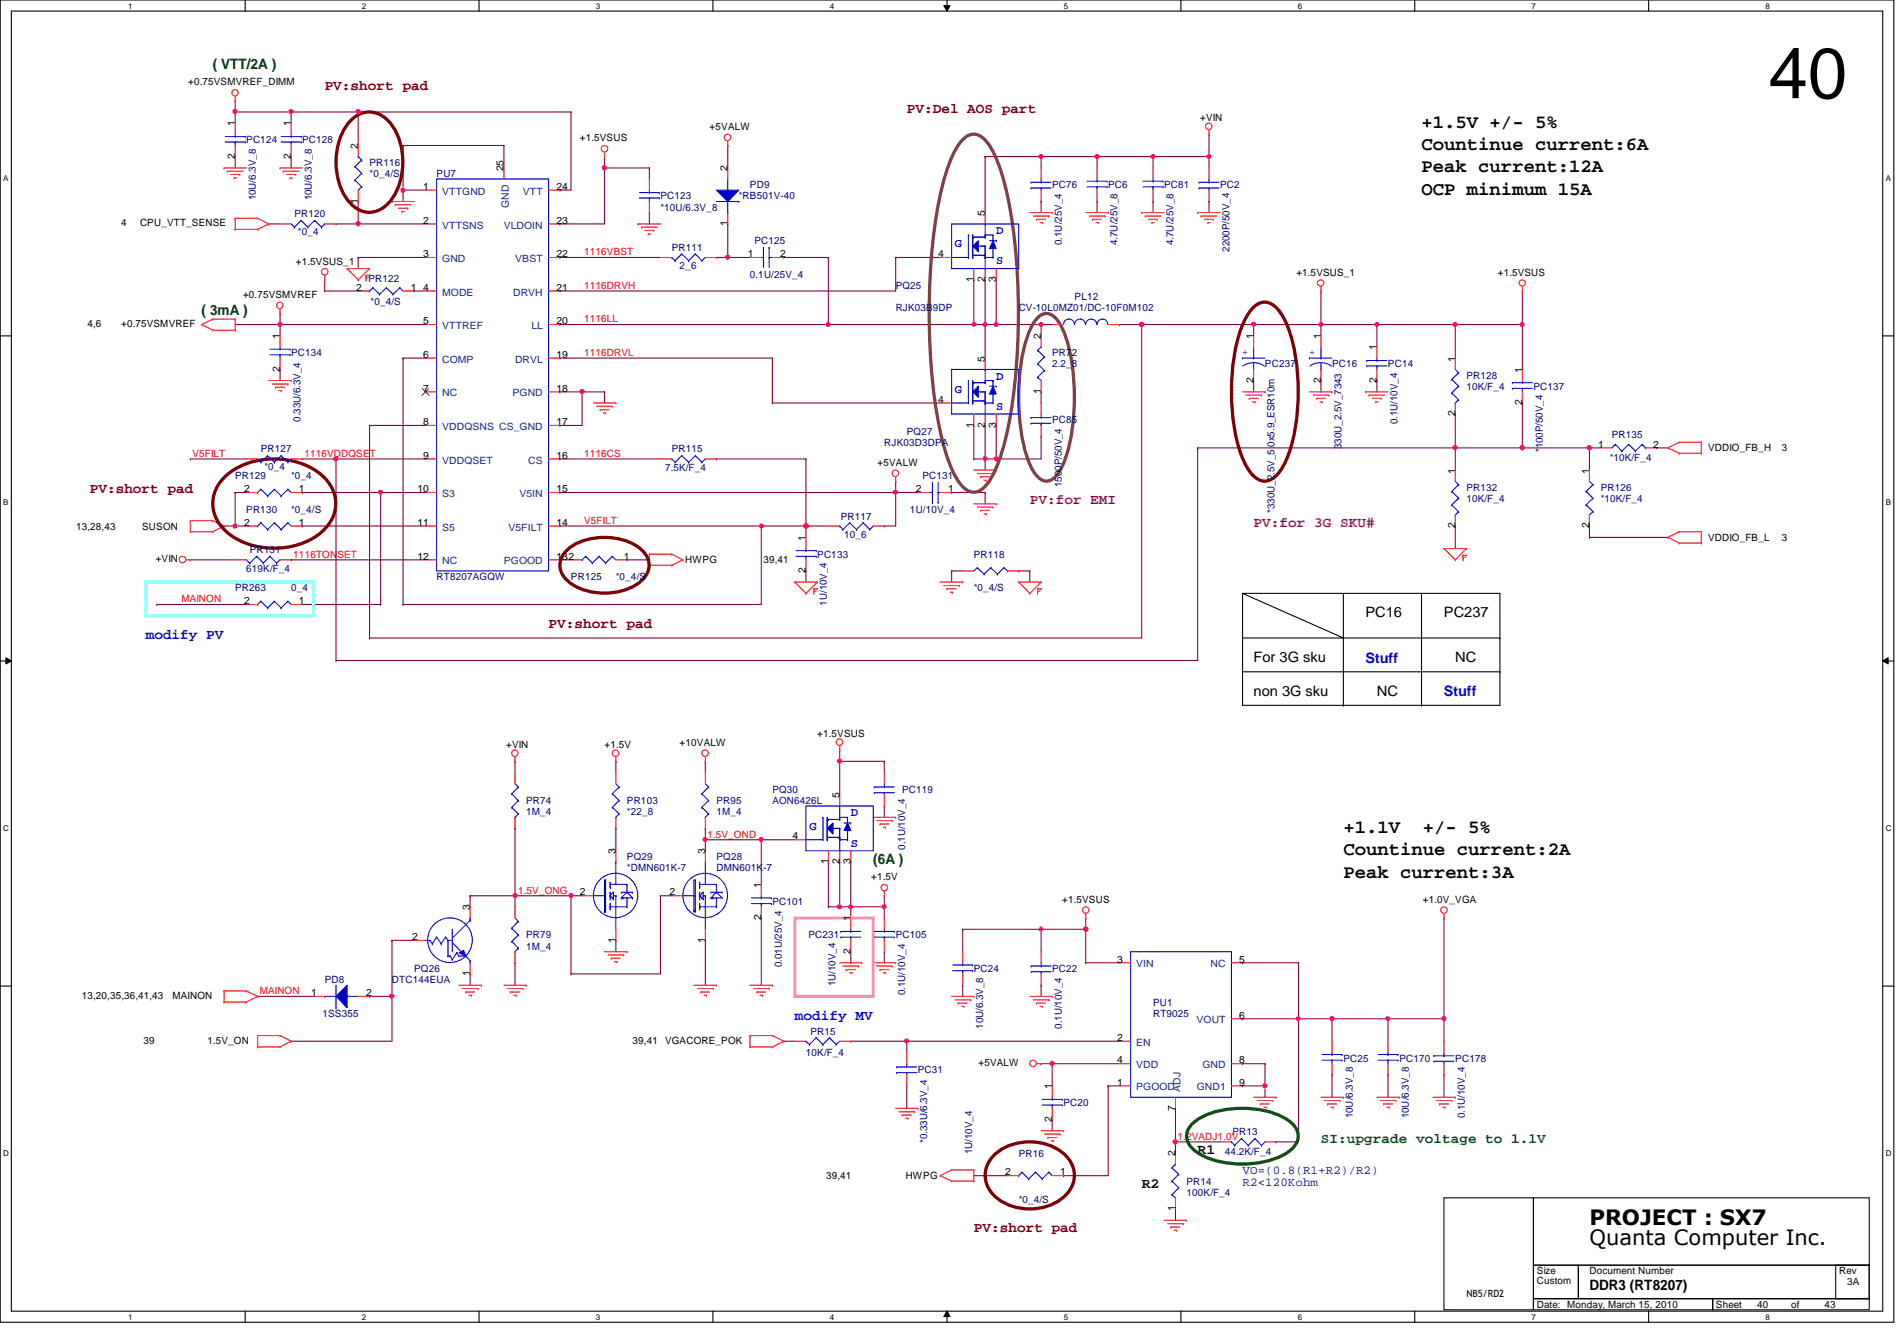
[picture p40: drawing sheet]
<svg xmlns="http://www.w3.org/2000/svg" width="297mm" height="210mm" viewBox="0 0 297 210" stroke-linecap="round" stroke-linejoin="round" font-family="sans-serif">
<defs><g id="words">
<text font-size="11.2" x="276.9" y="15.4">40</text>
<g font-size="3.3">
<text x="248.9" y="191.7">PROJECT : SX7</text>
<text x="248.9" y="194.9">Quanta Computer Inc.</text>
</g>
<g font-size="3">
<text x="222.6" y="23.5">Countinue current:6A</text>
<text x="222.6" y="20">+1.5V +/- 5%</text>
<text x="222.6" y="27">Peak current:12A</text>
<text x="222.6" y="30.5">OCP minimum 15A</text>
<text x="210.4" y="130.4">+1.1V</text>
<text x="222.8" y="130.4">+/- 5%</text>
<text x="210.4" y="133.9">Countinue current:2A</text>
<text x="210.4" y="137.4">Peak current:3A</text>
</g>
<g font-size="2.2" fill="#004000">
<text x="33.3" y="10.8">( VTT/2A )</text>
<text x="31.6" y="49.4">( 3mA )</text>
<text x="136.7" y="135.3">(6A )</text>
</g>
<g font-size="2.2" fill="#800000">
<text x="50.8" y="14.1">PV:short pad</text>
<text x="142" y="17.6">PV:Del AOS part</text>
<text x="14.1" y="77.2">PV:short pad</text>
<text x="85.9" y="98.3">PV:short pad</text>
<text x="152.5" y="192.9">PV:short pad</text>
</g>
<g font-size="2.2" fill="#800080">
<text x="161.2" y="79">PV:for EMI</text>
<text x="196.3" y="82.5">PV:for 3G SKU#</text>
</g>
<g font-size="2.2" fill="#00f">
<text x="22.8" y="100">modify PV</text>
<text x="213.8" y="103.7">Stuff</text>
<text x="226.1" y="109">Stuff</text>
<text x="124.5" y="159.6">modify MV</text>
</g>
<g font-size="2.2">
<text x="213.8" y="96.6">PC16</text>
<text x="226.1" y="96.6">PC237</text>
<text x="196.3" y="103.7">For 3G sku</text>
<text x="227.9" y="103.7">NC</text>
<text x="196.3" y="108.9">non 3G sku</text>
<text x="215.6" y="108.9">NC</text>
<text x="178.8" y="185.9">R2</text>
<text x="187.5" y="180.6">R1</text>
<text x="248.9" y="201.8">DDR3 (RT8207)</text>
</g>
<text font-size="2.2" fill="#008000" x="206.8" y="178.9">SI:upgrade voltage to 1.1V</text>
<g font-size="1.9" fill="#00f">
<text x="149.5" y="38.7">G</text>
<text x="156" y="36.7">D</text>
<text x="156" y="41.4">S</text>
<text x="156" y="59.4">D</text>
<text x="149.5" y="61.5">G</text>
<text x="156" y="64.2">S</text>
<text x="126.7" y="129.9">G</text>
<text x="133.2" y="127.8">D</text>
<text x="133.2" y="132.5">S</text>
</g>
<g font-size="1.9" fill="#000080">
<text x="194.6" y="183.7">VO=(0.8(R1+R2)/R2)</text>
<text x="194.6" y="185.7">R2&lt;120Kohm</text>
</g>
<g font-size="1.6">
<text x="29.5" y="13.3">+0.75VSMVREF_DIMM</text>
<text x="36.8" y="19.8" transform="rotate(-90 36.8 19.8)">1</text>
<text x="45.5" y="19.8" transform="rotate(-90 45.5 19.8)">1</text>
<text x="56" y="23.3" transform="rotate(-90 56 23.3)">2</text>
<text x="90.8" y="22.1">+1.5VSUS</text>
<text x="111.1" y="20.4">+5VALW</text>
<text x="187.9" y="19">+VIN</text>
<text x="36.8" y="24.9" transform="rotate(-90 36.8 24.9)">2</text>
<text x="45.5" y="24.9" transform="rotate(-90 45.5 24.9)">2</text>
<text x="66.2" y="29.7">1</text>
<text x="78.9" y="26.8" transform="rotate(-90 78.9 26.8)">25</text>
<text x="87.1" y="29.7">24</text>
<text x="113.9" y="26.8" transform="rotate(-90 113.9 26.8)">2</text>
<text x="19" y="35.4">4</text>
<text x="21.9" y="35.4">CPU_VTT_SENSE</text>
<text x="56" y="31.9" transform="rotate(-90 56 31.9)">1</text>
<text x="66.2" y="35">2</text>
<text x="87.1" y="35">23</text>
<text x="113.9" y="35.4" transform="rotate(-90 113.9 35.4)">1</text>
<text x="154.2" y="33.8" transform="rotate(-90 154.2 33.8)">5</text>
<text x="46.3" y="41.4">+1.5VSUS_1</text>
<text x="66.2" y="40.3">3</text>
<text x="87.1" y="40.3">22</text>
<text x="117.1" y="40.3">1</text>
<text x="122.2" y="40.3">2</text>
<text x="146.9" y="40.3">4</text>
<text x="38.1" y="46.7">+0.75VSMVREF</text>
<text x="55.7" y="45.5">2</text>
<text x="64.3" y="45.5">1</text>
<text x="66.2" y="45.5">4</text>
<text x="87.1" y="45.5">21</text>
<text x="152.4" y="44.2" transform="rotate(-90 152.4 44.2)">1</text>
<text x="154.2" y="44.2" transform="rotate(-90 154.2 44.2)">2</text>
<text x="156" y="44.2" transform="rotate(-90 156 44.2)">3</text>
<text x="203" y="43.1">+1.5VSUS_1</text>
<text x="234.5" y="43.1">+1.5VSUS</text>
<text x="13.7" y="51.2">4,6</text>
<text x="19" y="51.2">+0.75VSMVREF</text>
<text x="43.8" y="53.1" transform="rotate(-90 43.8 53.1)">1</text>
<text x="66.2" y="50.8">5</text>
<text x="87.1" y="50.8">20</text>
<text x="163" y="53.1" transform="rotate(-90 163 53.1)">2</text>
<text x="196.3" y="53.1" transform="rotate(-90 196.3 53.1)">1</text>
<text x="206.8" y="53.1" transform="rotate(-90 206.8 53.1)">1</text>
<text x="43.8" y="58.2" transform="rotate(-90 43.8 58.2)">2</text>
<text x="66.2" y="56">6</text>
<text x="87.1" y="56">19</text>
<text x="154.2" y="56.6" transform="rotate(-90 154.2 56.6)">5</text>
<text x="196.3" y="59.9" transform="rotate(-90 196.3 59.9)">2</text>
<text x="206.8" y="59.9" transform="rotate(-90 206.8 59.9)">2</text>
<text x="215.6" y="59.9" transform="rotate(-90 215.6 59.9)">2</text>
<text x="215.6" y="54.8" transform="rotate(-90 215.6 54.8)">1</text>
<text x="227.8" y="56.6" transform="rotate(-90 227.8 56.6)">1</text>
<text x="238.3" y="58.3" transform="rotate(-90 238.3 58.3)">1</text>
<text x="66.2" y="61.3">7</text>
<text x="87.1" y="61.3">18</text>
<text x="146.9" y="63">4</text>
<text x="163" y="61.7" transform="rotate(-90 163 61.7)">1</text>
<text x="227.8" y="65.2" transform="rotate(-90 227.8 65.2)">2</text>
<text x="238.3" y="63.5" transform="rotate(-90 238.3 63.5)">2</text>
<text x="66.2" y="71.8">9</text>
<text x="66.2" y="66.5">8</text>
<text x="87.1" y="66.5">17</text>
<text x="87.1" y="71.8">16</text>
<text x="152.4" y="66.9" transform="rotate(-90 152.4 66.9)">1</text>
<text x="154.2" y="66.9" transform="rotate(-90 154.2 66.9)">2</text>
<text x="156" y="66.9" transform="rotate(-90 156 66.9)">3</text>
<text x="250.3" y="70.1">1</text>
<text x="258.9" y="70.1">2</text>
<text x="267.5" y="70.7">VDDIO_FB_H</text>
<text x="279" y="70.7">3</text>
<text x="38.2" y="77">2</text>
<text x="46.8" y="77">1</text>
<text x="65.4" y="77">10</text>
<text x="87.1" y="77">15</text>
<text x="137.4" y="72.9">+5VALW</text>
<text x="143.4" y="77">2</text>
<text x="148.5" y="77">1</text>
<text x="227.8" y="74.1" transform="rotate(-90 227.8 74.1)">1</text>
<text x="248.8" y="74.1" transform="rotate(-90 248.8 74.1)">1</text>
<text x="11.9" y="82.9">13,28,43</text>
<text x="22.3" y="82.9">SUSON</text>
<text x="38.2" y="82.3">2</text>
<text x="46.8" y="82.3">1</text>
<text x="65.4" y="82.3">11</text>
<text x="87.1" y="82.3">14</text>
<text x="227.8" y="82.7" transform="rotate(-90 227.8 82.7)">2</text>
<text x="248.8" y="82.7" transform="rotate(-90 248.8 82.7)">2</text>
<text x="24.4" y="88">+VIN</text>
<text x="65.4" y="87.6">12</text>
<text x="87.1" y="87.6">132</text>
<text x="97.7" y="87.6">1</text>
<text x="107.3" y="88.2">HWPG</text>
<text x="119.5" y="88.2">39,41</text>
<text x="126.2" y="89.7" transform="rotate(-90 126.2 89.7)">2</text>
<text x="126.2" y="84.6" transform="rotate(-90 126.2 84.6)">1</text>
<text x="267.5" y="84.7">VDDIO_FB_L</text>
<text x="279" y="84.7">3</text>
<text x="38.2" y="94.6">2</text>
<text x="46.8" y="94.6">1</text>
<text x="79.2" y="117.1">+VIN</text>
<text x="94.7" y="117.1">+1.5V</text>
<text x="106.4" y="116.8">+10VALW</text>
<text x="128" y="115.4">+1.5VSUS</text>
<text x="131.4" y="124.9" transform="rotate(-90 131.4 124.9)">5</text>
<text x="124.1" y="131.4">4</text>
<text x="96.4" y="133.7" transform="rotate(-90 96.4 133.7)">3</text>
<text x="110.4" y="133.7" transform="rotate(-90 110.4 133.7)">3</text>
<text x="129.7" y="135.3" transform="rotate(-90 129.7 135.3)">1</text>
<text x="131.4" y="135.3" transform="rotate(-90 131.4 135.3)">2</text>
<text x="133.2" y="135.3" transform="rotate(-90 133.2 135.3)">3</text>
<text x="136.4" y="137.8">+1.5V</text>
<text x="73.6" y="142.5" transform="rotate(-90 73.6 142.5)">3</text>
<text x="90.8" y="140.2">2</text>
<text x="104.8" y="140.2">2</text>
<text x="119.2" y="139" transform="rotate(-90 119.2 139)">1</text>
<text x="166.3" y="141.3">+1.5VSUS</text>
<text x="222.8" y="141.3">+1.0V_VGA</text>
<text x="64.5" y="147.2">2</text>
<text x="96.4" y="147.6" transform="rotate(-90 96.4 147.6)">1</text>
<text x="110.4" y="147.6" transform="rotate(-90 110.4 147.6)">1</text>
<text x="119.2" y="144.1" transform="rotate(-90 119.2 144.1)">2</text>
<text x="133.2" y="149.3" transform="rotate(-90 133.2 149.3)">2</text>
<text x="133.2" y="144.2" transform="rotate(-90 133.2 144.2)">1</text>
<text x="48.7" y="155.9">1</text>
<text x="57.3" y="155.9">2</text>
<text x="73.6" y="152.8" transform="rotate(-90 73.6 152.8)">1</text>
<text x="174.9" y="150.7">3</text>
<text x="194.1" y="150.7">5</text>
<text x="12.8" y="156.3">13,20,35,36,41,43</text>
<text x="27" y="156.3">MAINON</text>
<text x="194.1" y="159.4">6</text>
<text x="22.5" y="163.4">39</text>
<text x="32.5" y="163.4">1.5V_ON</text>
<text x="99.1" y="163.4">39,41</text>
<text x="104.1" y="163.4">VGACORE_POK</text>
<text x="153.2" y="166.9">+5VALW</text>
<text x="174.9" y="162.9">2</text>
<text x="174.9" y="166.5">4</text>
<text x="194.1" y="166.5">8</text>
<text x="164.7" y="170.5" transform="rotate(-90 164.7 170.5)">1</text>
<text x="174.9" y="169.9">1</text>
<text x="184" y="173.9" transform="rotate(-90 184 173.9)">7</text>
<text x="194.1" y="169.9">9</text>
<text x="164.7" y="175.6" transform="rotate(-90 164.7 175.6)">2</text>
<text x="129.4" y="184.6">39,41</text>
<text x="141.8" y="184.6">HWPG</text>
<text x="157.4" y="184">2</text>
<text x="166" y="184">1</text>
<text x="184" y="181" transform="rotate(-90 184 181)">2</text>
<text x="184" y="189.6" transform="rotate(-90 184 189.6)">1</text>
<text x="229.6" y="203.1">NB5/RD2</text>
<text x="240.7" y="199.5">Size</text>
<text x="240.7" y="201">Custom</text>
<text x="248.9" y="199.5">Document Number</text>
<text x="288" y="199.5">Rev</text>
<text x="289.2" y="201.2">3A</text>
<text x="240.7" y="204.7">Date: Monday, March 15, 2010</text>
<text x="268.7" y="204.7">Sheet</text>
<text x="275.2" y="204.7">40</text>
<text x="280.5" y="204.7">of</text>
<text x="285.7" y="204.7">43</text>
</g>
<g font-size="1.6" fill="#000080">
<text x="38.6" y="22.4">PC124</text>
<text x="47.3" y="22.4">PC128</text>
<text x="57.9" y="26">PR116</text>
<text x="57.9" y="27.7">*0_4/S</text>
<text x="68.4" y="27.7">PU7</text>
<text x="117.4" y="29.5">PD9</text>
<text x="164.8" y="29.5">PC76</text>
<text x="173.5" y="29.5">PC6</text>
<text x="182.3" y="29.5">PC81</text>
<text x="191" y="29.5">PC2</text>
<text x="40" y="31.4" transform="rotate(-90 40 31.4)">10U/6.3V_8</text>
<text x="46.1" y="34">PR120</text>
<text x="48.8" y="31.4" transform="rotate(-90 48.8 31.4)">10U/6.3V_8</text>
<text x="103.4" y="31.2">PC123</text>
<text x="103.4" y="33">*10U/6.3V_8</text>
<text x="115.7" y="31.2">*RB501V-40</text>
<text x="46.6" y="36.8">*0_4</text>
<text x="105.2" y="39.3">PR111</text>
<text x="118.1" y="38.2">PC125</text>
<text x="166.2" y="38.4" transform="rotate(-90 166.2 38.4)">0.1U/25V_4</text>
<text x="175" y="38.4" transform="rotate(-90 175 38.4)">4.7U/25V_8</text>
<text x="183.8" y="38.4" transform="rotate(-90 183.8 38.4)">4.7U/25V_8</text>
<text x="192.5" y="39.4" transform="rotate(-90 192.5 39.4)">2200P/50V_4</text>
<text x="57.7" y="44.2">PR122</text>
<text x="58" y="47.7">*0_4/S</text>
<text x="106.4" y="42.1">2_6</text>
<text x="117.4" y="43.5">0.1U/25V_4</text>
<text x="140.2" y="45.3">PQ25</text>
<text x="168.3" y="47">PL12</text>
<text x="140.2" y="48.7">RJK03B9DP</text>
<text x="159.5" y="48.7">CV-10L0MZ01/DC-10F0M102</text>
<text x="45.6" y="55.8">PC134</text>
<text x="164.8" y="55.8">PR72</text>
<text x="164.8" y="57.5">2.2_8</text>
<text x="198.1" y="57.5">PC237</text>
<text x="208.6" y="57.5">PC16</text>
<text x="217.3" y="57.5">PC14</text>
<text x="229.6" y="59.3">PR128</text>
<text x="229.6" y="61">10K/F_4</text>
<text x="240.1" y="61">PC137</text>
<text x="40.8" y="70.8">PR127</text>
<text x="47.1" y="66" transform="rotate(-90 47.1 66)">0.33U/6.3V_4</text>
<text x="105.2" y="70.8">PR115</text>
<text x="138.5" y="69.8">RJK03D3DPA</text>
<text x="142" y="68">PQ27</text>
<text x="164.8" y="66.3">PC85</text>
<text x="210.1" y="70.3" transform="rotate(-90 210.1 70.3)">330U_2.5V_7343</text>
<text x="218.8" y="66.4" transform="rotate(-90 218.8 66.4)">0.1U/10V_4</text>
<text x="241.6" y="70.8" transform="rotate(-90 241.6 70.8)">*100P/50V_4</text>
<text x="252.4" y="68.5">PR135</text>
<text x="36.8" y="75">PR129</text>
<text x="41.4" y="73.6">*0_4</text>
<text x="45.6" y="75">*0_4</text>
<text x="104.1" y="73.8">7.5K/F_4</text>
<text x="144.4" y="75">PC131</text>
<text x="166.2" y="76.2" transform="rotate(-90 166.2 76.2)">1500P/50V_4</text>
<text x="229.6" y="76.8">PR132</text>
<text x="250.7" y="76.8">PR126</text>
<text x="252" y="72.2">*10K/F_4</text>
<text x="38.6" y="80.3">PR130</text>
<text x="45.6" y="80.3">*0_4/S</text>
<text x="131.7" y="81.3">PR117</text>
<text x="142.5" y="80.3">1U/10V_4</text>
<text x="199.6" y="80.3" transform="rotate(-90 199.6 80.3)">*330U_2.5V_5.0x5.9_ESR10m</text>
<text x="229.6" y="78.5">10K/F_4</text>
<text x="250.7" y="78.5">*10K/F_4</text>
<text x="38.6" y="89.6">619K/F_4</text>
<text x="39.1" y="86.6">PR131</text>
<text x="128" y="87.3">PC133</text>
<text x="132.2" y="84.2">10_6</text>
<text x="152.5" y="87.3">PR118</text>
<text x="36.8" y="92.5">PR263</text>
<text x="45.6" y="92.5">0_4</text>
<text x="68.4" y="90.8">RT8207AGQW</text>
<text x="89.4" y="90.8">PR125</text>
<text x="96.4" y="90.8">*0_4/S</text>
<text x="129.5" y="94.8" transform="rotate(-90 129.5 94.8)">1U/10V_4</text>
<text x="152.5" y="92.5">*0_4/S</text>
<text x="82.4" y="125.9">PR74</text>
<text x="98.2" y="125.9">PR103</text>
<text x="112.2" y="125.9">PR95</text>
<text x="120.9" y="124.1">PQ30</text>
<text x="120.9" y="125.9">AON6426L</text>
<text x="141.3" y="124.1">PC119</text>
<text x="82.4" y="127.6">1M_4</text>
<text x="98.2" y="127.6">*22_8</text>
<text x="112.2" y="127.6">1M_4</text>
<text x="98.2" y="134.6">PQ29</text>
<text x="98.2" y="136.4">*DMN601K-7</text>
<text x="112.2" y="134.6">PQ28</text>
<text x="112.2" y="136.4">DMN601K-7</text>
<text x="141.7" y="133" transform="rotate(-90 141.7 133)">0.1U/10V_4</text>
<text x="120.9" y="141.6">PC101</text>
<text x="82.4" y="146.9">PR79</text>
<text x="82.4" y="148.6">1M_4</text>
<text x="126.6" y="146.9">PC231</text>
<text x="140.2" y="146.9">PC105</text>
<text x="50.8" y="153.9">PD8</text>
<text x="61.4" y="153.9">DTC144EUA</text>
<text x="64.9" y="152.1">PQ26</text>
<text x="122.4" y="151.4" transform="rotate(-90 122.4 151.4)">0.01U/25V_4</text>
<text x="130.8" y="154.4" transform="rotate(-90 130.8 154.4)">1U/10V_4</text>
<text x="141.7" y="155.8" transform="rotate(-90 141.7 155.8)">0.1U/10V_4</text>
<text x="152.5" y="152.1">PC24</text>
<text x="164.8" y="152.1">PC22</text>
<text x="50.5" y="159.2">1SS355</text>
<text x="126.9" y="162">PR15</text>
<text x="154" y="161" transform="rotate(-90 154 161)">10U/6.3V_8</text>
<text x="166.2" y="161" transform="rotate(-90 166.2 161)">0.1U/10V_4</text>
<text x="180.5" y="157.4">PU1</text>
<text x="180.5" y="159.2">RT9025</text>
<text x="126.2" y="165.3">10K/F_4</text>
<text x="143.7" y="167.9">PC31</text>
<text x="210.4" y="166.2">PC25</text>
<text x="219.1" y="166.2">PC170</text>
<text x="227.9" y="166.2">PC178</text>
<text x="166.5" y="173.2">PC20</text>
<text x="145.2" y="178.9" transform="rotate(-90 145.2 178.9)">*0.33U/6.3V_4</text>
<text x="193" y="177.7">PR13</text>
<text x="211.8" y="175" transform="rotate(-90 211.8 175)">10U/6.3V_8</text>
<text x="220.6" y="175" transform="rotate(-90 220.6 175)">10U/6.3V_8</text>
<text x="229.4" y="175" transform="rotate(-90 229.4 175)">0.1U/10V_4</text>
<text x="152.2" y="180.7" transform="rotate(-90 152.2 180.7)">1U/10V_4</text>
<text x="159.5" y="181.1">PR16</text>
<text x="185.8" y="185.5">PR14</text>
<text x="191.8" y="180.7">44.2K/F_4</text>
<text x="159.5" y="188.3">*0_4/S</text>
<text x="185.8" y="187.2">100K/F_4</text>
</g>
<g font-size="1.6" fill="#004080">
<text x="69.3" y="35.8">VTTSNS</text>
<text x="69.3" y="30.5">VTTGND</text>
<text x="78.9" y="35.8">VLDOIN</text>
<text x="79.7" y="32.6" transform="rotate(-90 79.7 32.6)">GND</text>
<text x="81.9" y="30.5">VTT</text>
<text x="69.3" y="41">GND</text>
<text x="80.7" y="41">VBST</text>
<text x="69.3" y="46.3">MODE</text>
<text x="80.3" y="46.3">DRVH</text>
<text x="69.3" y="51.5">VTTREF</text>
<text x="83.2" y="51.5">LL</text>
<text x="69.3" y="56.8">COMP</text>
<text x="80.6" y="56.8">DRVL</text>
<text x="69.3" y="62.1">NC</text>
<text x="80.3" y="62.1">PGND</text>
<text x="69.3" y="67.3">VDDQSNS CS_GND</text>
<text x="69.3" y="77.8">S3</text>
<text x="69.3" y="72.6">VDDQSET</text>
<text x="81.4" y="77.8">V5IN</text>
<text x="82.7" y="72.6">CS</text>
<text x="69.3" y="83.1">S5</text>
<text x="79.6" y="83.1">V5FILT</text>
<text x="69.3" y="88.3">NC</text>
<text x="78.9" y="88.3">PGOOD</text>
<text x="177.9" y="151.4">VIN</text>
<text x="189.6" y="151.4">NC</text>
<text x="187.4" y="160.2">VOUT</text>
<text x="177.9" y="163.7">EN</text>
<text x="177.9" y="167.2">VDD</text>
<text x="188.3" y="167.2">GND</text>
<text x="177.9" y="170.7">PGOOD</text>
<text x="184.8" y="170.9" transform="rotate(-90 184.8 170.9)">ADJ</text>
<text x="187.4" y="170.7">GND1</text>
</g>
<g font-size="1.6" fill="#f00">
<text x="91.5" y="40">1116VBST</text>
<text x="91.5" y="45.2">1116DRVH</text>
<text x="91.5" y="50.5">1116LL</text>
<text x="91.5" y="55.7">1116DRVL</text>
<text x="30.1" y="71.5">V5FILT</text>
<text x="47.7" y="71.5">1116VDDQSET</text>
<text x="91.5" y="71.5">1116CS</text>
<text x="91.5" y="82">V5FILT</text>
<text x="45.9" y="87.3">1116TONSET</text>
<text x="28.4" y="94.3">MAINON</text>
<text x="110.8" y="131.1">1.5V_OND</text>
<text x="81.1" y="139.9">1.5V_ONG</text>
<text x="40.7" y="155.6">MAINON</text>
<text x="184.4" y="178.4">1.2VADJ1.0V</text>
</g>
<g font-size="1.6" fill="#00f">
<text x="194.6" y="55.5">+</text>
<text x="205.1" y="55.5">+</text>
</g>
<g font-size="1.3">
<text x="20.1" y="1.4">1</text>
<text x="56.7" y="1.4">2</text>
<text x="93.3" y="1.4">3</text>
<text x="129.9" y="1.4">4</text>
<text x="166.6" y="1.4">5</text>
<text x="203.2" y="1.4">6</text>
<text x="239.8" y="1.4">7</text>
<text x="276.4" y="1.4">8</text>
<text x=".5" y="28.3">A</text>
<text x="295.3" y="28.3">A</text>
<text x=".5" y="79.1">B</text>
<text x="295.3" y="79.1">B</text>
<text x=".5" y="130">C</text>
<text x="295.3" y="130">C</text>
<text x=".5" y="180.9">D</text>
<text x="295.3" y="180.9">D</text>
<text x="20.1" y="206.6">1</text>
<text x="56.7" y="206.6">2</text>
<text x="93.3" y="206.6">3</text>
<text x="129.9" y="206.6">4</text>
<text x="166.6" y="206.6">5</text>
<text x="203.2" y="206.6">6</text>
<text x="239.8" y="206.6">7</text>
<text x="276.4" y="206.6">8</text>
</g>
</g></defs>
<path d="M0 0h296.5v207h-296.5zM1.8 1.7h293v203.5h-293z" fill="none" stroke="#000" stroke-width=".17"/>
<g fill="#fff">
<path d="M20.1 .2h.6v1.4h-.6z"/>
<path d="M20.1 205.4h.6v1.4h-.6z"/>
</g>
<path d="M38.4 0v1.7M38.4 205.2v1.8" fill="none" stroke="#000" stroke-width=".17"/>
<g fill="#fff">
<path d="M56.7 .2h.7v1.4h-.7z"/>
<path d="M56.7 205.4h.7v1.4h-.7z"/>
</g>
<path d="M75 0v1.7M75 205.2v1.8" fill="none" stroke="#000" stroke-width=".17"/>
<g fill="#fff">
<path d="M93.3 .2h.7v1.4h-.7z"/>
<path d="M93.3 205.4h.7v1.4h-.7z"/>
</g>
<path d="M111.6 0v1.7M111.6 205.2v1.8" fill="none" stroke="#000" stroke-width=".17"/>
<g fill="#fff">
<path d="M129.9 .2h.7v1.4h-.7z"/>
<path d="M129.9 205.4h.7v1.4h-.7z"/>
</g>
<path d="M148.3 0v1.7M148.3 205.2v1.8" fill="none" stroke="#000" stroke-width=".17"/>
<path d="M147.8 .9h1l-.5 .8zM148.3 205.2l.5 .9h-1z" fill="#000"/>
<path d="M147.8 .9h1l-.5 .8zM148.3 205.2l.5 .9h-1z" fill="none" stroke="#000" stroke-width=".16"/>
<g fill="#fff">
<path d="M166.6 .2h.7v1.4h-.7z"/>
<path d="M166.6 205.4h.7v1.4h-.7z"/>
</g>
<path d="M184.9 0v1.7M184.9 205.2v1.8" fill="none" stroke="#000" stroke-width=".17"/>
<g fill="#fff">
<path d="M203.2 .2h.7v1.4h-.7z"/>
<path d="M203.2 205.4h.7v1.4h-.7z"/>
</g>
<path d="M221.5 0v1.7M221.5 205.2v1.8" fill="none" stroke="#000" stroke-width=".17"/>
<g fill="#fff">
<path d="M239.8 .2h.7v1.4h-.7z"/>
<path d="M239.8 205.4h.7v1.4h-.7z"/>
</g>
<path d="M258.1 0v1.7M258.1 205.2v1.8" fill="none" stroke="#000" stroke-width=".17"/>
<g fill="#fff">
<path d="M276.4 .2h.7v1.4h-.7z"/>
<path d="M276.4 205.4h.7v1.4h-.7z"/>
<path d="M.5 27.1h.8v1.4h-.8z"/>
<path d="M295.3 27.1h.8v1.4h-.8z"/>
<path d="M.5 78h.8v1.4h-.8z"/>
<path d="M295.3 78h.8v1.4h-.8z"/>
</g>
<path d="M0 52.6h1.8M294.8 52.6h1.7" fill="none" stroke="#000" stroke-width=".17"/>
<g fill="#fff">
<path d="M.5 128.9h.9v1.4h-.9z"/>
<path d="M295.3 128.9h.9v1.4h-.9z"/>
</g>
<path d="M0 103.5h1.8M294.8 103.5h1.7" fill="none" stroke="#000" stroke-width=".17"/>
<path d="M.9 103l.9 .5-.9 .4zM294.8 103.5l.9-.5v.9z" fill="#000"/>
<path d="M.9 103l.9 .5-.9 .4zM294.8 103.5l.9-.5v.9z" fill="none" stroke="#000" stroke-width=".16"/>
<g fill="#fff">
<path d="M.5 179.7h.9v1.4h-.9z"/>
<path d="M295.3 179.7h.9v1.4h-.9z"/>
</g>
<path d="M0 154.3h1.8M294.8 154.3h1.7" fill="none" stroke="#000" stroke-width=".17"/>
<path d="M78.9 22.8h.1M78.9 22.8v3.5M87.7 66.6h.1M91.1 61.3h.1M91.1 61.3v5.3h-3.4" fill="none" stroke="#800040" stroke-width=".17"/>
<circle cx="91.1" cy="61.3" r=".34" fill="#f0f"/>
<circle cx="91.1" cy="61.3" r=".34" fill="none" stroke="#f0f" stroke-width=".17"/>
<path d="M114 40.3h.1M114 40.3h3.4M152.5 50.8h.1M152.5 50.8h1.8M91.1 61.3h.1M91.1 61.3h3.6" fill="none" stroke="#800040" stroke-width=".17"/>
<circle cx="152.5" cy="50.8" r=".33" fill="#f0f"/>
<circle cx="152.5" cy="50.8" r=".33" fill="none" stroke="#f0f" stroke-width=".17"/>
<path d="M87.7 50.8h.1M122.7 40.3h.1M122.7 40.3h7M129.7 40.3h.1M129.7 40.3v10.5h-42M156 50.8h.1M156 50.8h7M238.4 50.8h.1M238.4 50.8v7" fill="none" stroke="#800040" stroke-width=".17"/>
<circle cx="156" cy="50.8" r=".32" fill="#f0f"/>
<circle cx="156" cy="50.8" r=".32" fill="none" stroke="#f0f" stroke-width=".17"/>
<path d="M63.1 29.8h.1M63.1 29.8h3.5M63.1 29.8v1.7M163 24.5h.1M163 24.5v1.8M152.5 71.8h.1M152.5 71.8h1.8M126.2 89.4h.1M126.2 89.4v1.7" fill="none" stroke="#800040" stroke-width=".17"/>
<circle cx="154.2" cy="71.8" r=".32" fill="#f0f"/>
<circle cx="154.2" cy="71.8" r=".32" fill="none" stroke="#f0f" stroke-width=".17"/>
<path d="M56.1 40.3h.1M56.1 40.3h10.5M56.1 40.3v1.7M238.4 63.1h.1M238.4 63.1v7M126.2 82.3h.1M126.2 82.3v1.8" fill="none" stroke="#800040" stroke-width=".17"/>
<circle cx="238.3" cy="70.1" r=".33" fill="#f0f"/>
<circle cx="238.3" cy="70.1" r=".33" fill="none" stroke="#f0f" stroke-width=".17"/>
<g fill="none" stroke="#800040" stroke-width=".17">
<path d="M114 22.8h.1M114 22.8v3.5M140.2 40.3h.1M140.2 40.3v5.3M154.3 50.8h.1M154.3 50.8v5.2M29.8 71.8h.1M29.8 71.8h8.8M47.3 71.8h.1M47.3 71.8h5.3M227.9 64.8h.1M227.9 64.8v5.3"/>
<path d="M45.6 87.6h.1M45.6 87.6h21"/>
</g>
<circle cx="227.8" cy="70.1" r=".34" fill="#f0f"/>
<circle cx="227.8" cy="70.1" r=".34" fill="none" stroke="#f0f" stroke-width=".17"/>
<path d="M36.8 17.5h.1M36.8 17.5v1.8M87.7 35.1h.1M87.7 35.1h7M175.3 50.8h.1M175.3 50.8h3.5M227.9 50.8h.1M227.9 50.8v5.2M29.8 87.6h.1M29.8 87.6h7" fill="none" stroke="#800040" stroke-width=".17"/>
<circle cx="227.8" cy="50.8" r=".33" fill="#f0f"/>
<circle cx="227.8" cy="50.8" r=".33" fill="none" stroke="#f0f" stroke-width=".17"/>
<path d="M171.8 31.5h.1M171.8 24.5h.1M171.8 31.5v1.8M171.8 24.5h8.7M206.8 45.6h.1M206.8 45.6v5.2M187.5 70.1h.1M187.5 70.1h40.4M187.5 70.1v33.3" fill="none" stroke="#800040" stroke-width=".17"/>
<circle cx="171.8" cy="24.5" r=".32" fill="#f0f"/>
<circle cx="171.8" cy="24.5" r=".32" fill="none" stroke="#f0f" stroke-width=".17"/>
<path d="M189.3 24.5h.1M189.3 24.5v1.8" fill="none" stroke="#800040" stroke-width=".17"/>
<circle cx="189.3" cy="24.5" r=".32" fill="#f0f"/>
<circle cx="189.3" cy="24.5" r=".32" fill="none" stroke="#f0f" stroke-width=".17"/>
<path d="M154.3 50.8h.1M154.3 50.8h1.7" fill="none" stroke="#800040" stroke-width=".17"/>
<circle cx="154.2" cy="50.8" r=".32" fill="#f0f"/>
<circle cx="154.2" cy="50.8" r=".32" fill="none" stroke="#f0f" stroke-width=".17"/>
<path d="M156 43.8h.1M156 43.8v7M206.8 50.8h.1M206.8 50.8h8.8M154.3 71.8h.1M154.3 71.8h1.7" fill="none" stroke="#800040" stroke-width=".17"/>
<circle cx="215.6" cy="50.8" r=".32" fill="#f0f"/>
<circle cx="215.6" cy="50.8" r=".32" fill="none" stroke="#f0f" stroke-width=".17"/>
<g fill="none" stroke="#800040" stroke-width=".17">
<path d="M36.8 15.7h.1M36.8 15.7v1.8M45.6 17.5h.1M45.6 17.5v1.8M36.8 24.5h.1M36.8 24.5v1.8M45.6 24.5h.1M45.6 24.5v1.8M56.1 35.1h.1M56.1 35.1h10.5M101.7 33.3h.1M101.7 26.3h.1"/>
<path d="M101.7 26.3v1.7M101.7 33.3v1.8M43.9 57.8h.1M43.9 49.1h.1M43.9 49.1v1.7M43.9 57.8v1.8M215.6 50.8h.1M215.6 50.8v3.5M227.9 70.1h.1M227.9 70.1v3.5M227.9 82.3h.1M227.9 82.3v3.6"/>
</g>
<circle cx="56.1" cy="35" r=".34" fill="#f0f"/>
<circle cx="56.1" cy="35" r=".34" fill="none" stroke="#f0f" stroke-width=".17"/>
<path d="M180.5 24.5h.1M180.5 24.5v1.8M180.5 24.5h8.8M215.6 59.6h.1M215.6 59.6v1.7" fill="none" stroke="#800040" stroke-width=".17"/>
<circle cx="180.5" cy="24.5" r=".32" fill="#f0f"/>
<circle cx="180.5" cy="24.5" r=".32" fill="none" stroke="#f0f" stroke-width=".17"/>
<path d="M171.8 24.5h.1M171.8 24.5v1.8M189.3 31.5h.1M189.3 31.5v1.8M206.8 59.6h.1M206.8 50.8h.1M206.8 50.8v1.8M206.8 59.6v1.7" fill="none" stroke="#800040" stroke-width=".17"/>
<circle cx="206.8" cy="50.8" r=".32" fill="#f0f"/>
<circle cx="206.8" cy="50.8" r=".32" fill="none" stroke="#f0f" stroke-width=".17"/>
<path d="M163 50.8h.1M163 50.8h1.8M152.5 66.6h.1M152.5 66.6v5.2M154.3 71.8h.1M154.3 66.6h.1M154.3 66.6v7M156 66.6h.1M156 71.8h.1M156 66.6v5.2M156 71.8h7" fill="none" stroke="#800040" stroke-width=".17"/>
<circle cx="156" cy="71.8" r=".32" fill="#f0f"/>
<circle cx="156" cy="71.8" r=".32" fill="none" stroke="#f0f" stroke-width=".17"/>
<path d="M56.1 17.5h.1M56.1 17.5h33.3M89.4 17.5h.1M89.4 17.5v12.3M180.5 31.5h.1M180.5 31.5v1.8M163 61.3h.1M163 68.3h.1M163 61.3v1.8M163 68.3v3.5" fill="none" stroke="#800040" stroke-width=".17"/>
<circle cx="56.1" cy="17.5" r=".34" fill="#f0f"/>
<circle cx="56.1" cy="17.5" r=".34" fill="none" stroke="#f0f" stroke-width=".17"/>
<g fill="none" stroke="#800040" stroke-width=".17">
<path d="M36.8 17.5h.1M36.8 17.5h8.8M87.7 56h.1M87.7 56h33.2M120.9 56h.1M120.9 56v7.1M87.7 61.3h.1M87.7 61.3h3.4M94.7 61.3h.1M94.7 61.3v1.8M140.2 77.1h.1M140.2 77.1h3.5"/>
<path d="M149 77.1h.1M149 77.1h5.3M154.3 77.1h.1M154.3 77.1v1.8"/>
</g>
<circle cx="45.6" cy="17.5" r=".33" fill="#f0f"/>
<circle cx="45.6" cy="17.5" r=".33" fill="none" stroke="#f0f" stroke-width=".17"/>
<circle cx="36.8" cy="17.5" r=".33" fill="#f0f"/>
<circle cx="36.8" cy="17.5" r=".33" fill="none" stroke="#f0f" stroke-width=".17"/>
<path d="M140.2 75.4h.1M140.2 77.1h.1M140.2 75.4v6.9h-1.7M87.7 82.3h.1M87.7 82.3h31.5M138.5 82.3h.1" fill="none" stroke="#800040" stroke-width=".17"/>
<circle cx="140.2" cy="77.1" r=".33" fill="#f0f"/>
<circle cx="140.2" cy="77.1" r=".33" fill="none" stroke="#f0f" stroke-width=".17"/>
<path d="M94.7 26.3h.1M94.7 24.5h.1M94.7 24.5v10.6M94.7 26.3h7M154.3 24.5h.1M154.3 24.5v8.8M87.7 77.1h.1M87.7 77.1h52.5" fill="none" stroke="#800040" stroke-width=".17"/>
<circle cx="94.6" cy="26.2" r=".33" fill="#f0f"/>
<circle cx="94.6" cy="26.2" r=".33" fill="none" stroke="#f0f" stroke-width=".17"/>
<path d="M178.8 50.8h.1M178.8 50.8v49.1M63.1 94.6h.1M63.1 94.6h56.1" fill="none" stroke="#800040" stroke-width=".17"/>
<circle cx="178.8" cy="50.8" r=".33" fill="#f0f"/>
<circle cx="178.8" cy="50.8" r=".33" fill="none" stroke="#f0f" stroke-width=".17"/>
<path d="M52.6 71.8h.1M52.6 71.8h14M57.9 66.6h.1M57.9 66.6v33.3M57.9 66.6h8.7M57.9 99.9h.1M57.9 99.9h120.9" fill="none" stroke="#800040" stroke-width=".17"/>
<circle cx="52.6" cy="71.8" r=".33" fill="#f0f"/>
<circle cx="52.6" cy="71.8" r=".33" fill="none" stroke="#f0f" stroke-width=".17"/>
<g fill="none" stroke="#800040" stroke-width=".17">
<path d="M63.1 56h.1M63.1 56v38.6M63.1 56h3.5M52.6 71.8h.1M52.6 71.8v31.6M59.6 77.1h.1M59.6 77.1h7M227.9 70.1h.1M227.9 70.1h10.5M47.3 82.3h.1M47.3 82.3h19.3M119.2 82.3h.1"/>
<path d="M119.2 82.3v12.3M52.6 103.4h.1M52.6 103.4h134.9"/>
</g>
<circle cx="119.2" cy="82.3" r=".33" fill="#f0f"/>
<circle cx="119.2" cy="82.3" r=".33" fill="none" stroke="#f0f" stroke-width=".17"/>
<path d="M114 35.1h.1M114 35.1v5.2" fill="none" stroke="#800040" stroke-width=".17"/>
<circle cx="113.9" cy="40.3" r=".33" fill="#f0f"/>
<circle cx="113.9" cy="40.3" r=".33" fill="none" stroke="#f0f" stroke-width=".17"/>
<path d="M163 24.5h.1M163 24.5h8.8" fill="none" stroke="#800040" stroke-width=".17"/>
<circle cx="163" cy="24.5" r=".32" fill="#f0f"/>
<circle cx="163" cy="24.5" r=".32" fill="none" stroke="#f0f" stroke-width=".17"/>
<path d="M63.1 22.8h.1M63.1 22.8v7M87.7 40.3h.1M87.7 40.3h15.7" fill="none" stroke="#800040" stroke-width=".17"/>
<circle cx="63.1" cy="29.8" r=".33" fill="#f0f"/>
<circle cx="63.1" cy="29.8" r=".33" fill="none" stroke="#f0f" stroke-width=".17"/>
<g fill="none" stroke="#800040" stroke-width=".17">
<path d="M63.1 22.8h.1M63.1 22.8h15.8M87.7 29.8h.1M87.7 29.8h1.7M163 31.5h.1M163 31.5v1.8M87.7 45.6h.1M87.7 45.6h52.5M140.2 40.3h.1M140.2 40.3h7M163 50.8h.1M163 50.8v1.8"/>
<path d="M227.9 50.8h.1M227.9 50.8h10.5M87.7 71.8h.1M87.7 71.8h15.7M120.9 63.1h.1M120.9 63.1h26.3M119.2 82.3h.1M119.2 82.3h7"/>
</g>
<circle cx="163" cy="50.8" r=".32" fill="#f0f"/>
<circle cx="163" cy="50.8" r=".32" fill="none" stroke="#f0f" stroke-width=".17"/>
<path d="M152.5 43.8h.1M152.5 43.8v7M112.2 71.8h.1M112.2 71.8h14M126.2 82.3h.1M126.2 82.3h3.5" fill="none" stroke="#800040" stroke-width=".17"/>
<circle cx="126.2" cy="82.3" r=".34" fill="#f0f"/>
<circle cx="126.2" cy="82.3" r=".34" fill="none" stroke="#f0f" stroke-width=".17"/>
<path d="M126.2 71.8h.1M126.2 71.8v10.5" fill="none" stroke="#800040" stroke-width=".17"/>
<circle cx="126.2" cy="82.3" r=".34" fill="#f0f"/>
<circle cx="126.2" cy="82.3" r=".34" fill="none" stroke="#f0f" stroke-width=".17"/>
<path d="M129.7 50.8h.1M129.7 50.8h22.8M154.3 43.8h.1M154.3 43.8v7" fill="none" stroke="#800040" stroke-width=".17"/>
<circle cx="129.7" cy="50.8" r=".32" fill="#f0f"/>
<circle cx="129.7" cy="50.8" r=".32" fill="none" stroke="#f0f" stroke-width=".17"/>
<g fill="none" stroke="#800040" stroke-width=".17">
<path d="M154.3 24.5h.1M154.3 24.5h8.7M189.3 21h.1M189.3 21v3.5M50.8 43.8h.1M50.8 45.6h.1M50.8 45.6h5.3M50.8 43.8v1.8M64.9 45.6h.1M64.9 45.6h1.7M112.2 40.3h.1M112.2 40.3h1.8"/>
<path d="M215.6 50.8h.1M215.6 50.8h12.3M238.4 45.6h.1M238.4 45.6v5.2"/>
</g>
<circle cx="238.4" cy="50.8" r=".32" fill="#f0f"/>
<circle cx="238.4" cy="50.8" r=".32" fill="none" stroke="#f0f" stroke-width=".17"/>
<path d="M36.8 82.3h.1M36.8 82.3h1.8" fill="none" stroke="#800040" stroke-width=".17"/>
<circle cx="36.8" cy="82.3" r=".33" fill="#f0f"/>
<circle cx="36.8" cy="82.3" r=".33" fill="none" stroke="#f0f" stroke-width=".17"/>
<path d="M56.1 17.5h.1M56.1 17.5v5.3M56.1 31.5h.1M56.1 31.5v3.6M36.8 77.1h.1M36.8 77.1h1.8M36.8 77.1v5.2h-1.7M248.9 70.1h.1M248.9 70.1h1.8M35.1 82.3h.1M248.9 82.3h.1M248.9 82.3v1.8" fill="none" stroke="#800040" stroke-width=".17"/>
<circle cx="248.9" cy="70.1" r=".34" fill="#f0f"/>
<circle cx="248.9" cy="70.1" r=".34" fill="none" stroke="#f0f" stroke-width=".17"/>
<g fill="none" stroke="#800040" stroke-width=".17">
<path d="M196.3 50.8h.1M196.3 50.8h10.5M248.9 70.1h.1M248.9 70.1v3.5M259.4 70.1h.1M259.4 70.1h1.8M87.7 87.6h.1M87.7 87.6h1.7M98.2 87.6h.1M98.2 87.6h3.5M149 89.4h.1M149 89.4h1.7"/>
<path d="M149 89.4v1.7M159.5 89.4h.1M159.5 89.4h1.7M161.2 89.4h.1M161.2 89.4v1.7M248.9 84.1h.1M248.9 84.1h12.3M203.3 159.5h.1M203.3 159.5h5.3M217.3 159.5h.1M217.3 159.5v3.5M142 163h.1"/>
<path d="M142 163v1.7M184.1 178.7h.1M184.1 178.7h6.9M199.8 178.7h.1M199.8 178.7h3.5M152.5 184h.1M152.5 184h5.3M166.5 184h.1M166.5 184h7"/>
</g>
<circle cx="208.5" cy="159.4" r=".32" fill="#f0f"/>
<circle cx="208.5" cy="159.4" r=".32" fill="none" stroke="#f0f" stroke-width=".17"/>
<path d="M203.3 159.5h.1M203.3 159.5v19.2M194.6 170h.1M194.6 170h3.5" fill="none" stroke="#800040" stroke-width=".17"/>
<circle cx="203.3" cy="159.4" r=".32" fill="#f0f"/>
<circle cx="203.3" cy="159.4" r=".32" fill="none" stroke="#f0f" stroke-width=".17"/>
<path d="M208.6 159.5h.1M208.6 159.5h8.7M198.1 166.5h.1M198.1 166.5v3.5" fill="none" stroke="#800040" stroke-width=".17"/>
<circle cx="208.5" cy="159.4" r=".32" fill="#f0f"/>
<circle cx="208.5" cy="159.4" r=".32" fill="none" stroke="#f0f" stroke-width=".17"/>
<path d="M170 143.7h.1M170 143.7v1.8" fill="none" stroke="#800040" stroke-width=".17"/>
<circle cx="170" cy="145.4" r=".33" fill="#f0f"/>
<circle cx="170" cy="145.4" r=".33" fill="none" stroke="#f0f" stroke-width=".17"/>
<path d="M217.3 159.5h.1M226.1 143.7h.1M226.1 143.7v15.8h-8.8M194.6 166.5h.1M194.6 166.5h3.5" fill="none" stroke="#800040" stroke-width=".17"/>
<circle cx="226.1" cy="159.4" r=".32" fill="#f0f"/>
<circle cx="226.1" cy="159.4" r=".32" fill="none" stroke="#f0f" stroke-width=".17"/>
<circle cx="217.3" cy="159.4" r=".32" fill="#f0f"/>
<circle cx="217.3" cy="159.4" r=".32" fill="none" stroke="#f0f" stroke-width=".17"/>
<path d="M184.1 178.7h.1M184.1 178.7v1.8" fill="none" stroke="#800040" stroke-width=".17"/>
<circle cx="184" cy="178.7" r=".34" fill="#f0f"/>
<circle cx="184" cy="178.7" r=".34" fill="none" stroke="#f0f" stroke-width=".17"/>
<path d="M208.6 159.5h.1M208.6 159.5v3.5M226.1 159.5h.1M226.1 159.5v3.5M198.1 170h.1M198.1 170v1.7" fill="none" stroke="#800040" stroke-width=".17"/>
<circle cx="198" cy="170" r=".33" fill="#f0f"/>
<circle cx="198" cy="170" r=".33" fill="none" stroke="#f0f" stroke-width=".17"/>
<g fill="none" stroke="#800040" stroke-width=".17">
<path d="M150.7 145.5h.1M150.7 154.2h.1M150.7 145.5v3.5M150.7 154.2v1.8M150.7 145.5h19.3M163 145.5h.1M163 154.2h.1M163 145.5v3.5M163 154.2v1.8M170 145.5h.1M170 145.5v5.2M194.6 150.7h.1"/>
<path d="M194.6 150.7h8.7M203.3 150.7h.1M203.3 150.7v8.8M142 170h.1M142 170v3.5M173.5 170h.1M173.5 170v14M208.6 168.2h.1M208.6 168.2v3.5M217.3 168.2h.1M217.3 168.2v3.5M226.1 168.2h.1"/>
<path d="M226.1 168.2v3.5"/>
</g>
<circle cx="170" cy="145.4" r=".33" fill="#f0f"/>
<circle cx="170" cy="145.4" r=".33" fill="none" stroke="#f0f" stroke-width=".17"/>
<circle cx="163" cy="145.4" r=".32" fill="#f0f"/>
<circle cx="163" cy="145.4" r=".32" fill="none" stroke="#f0f" stroke-width=".17"/>
<path d="M170 150.7h.1M170 150.7h5.3M194.6 159.5h.1M194.6 159.5h8.7M163 166.5h.1M163 166.5h12.3M164.8 166.5h.1M164.8 166.5v3.5M173.5 170h.1M173.5 170h1.8M184.1 173.5h.1M184.1 173.5v5.2" fill="none" stroke="#800040" stroke-width=".17"/>
<circle cx="164.7" cy="166.4" r=".33" fill="#f0f"/>
<circle cx="164.7" cy="166.4" r=".33" fill="none" stroke="#f0f" stroke-width=".17"/>
<path d="M131.5 119.2h.1M131.5 119.2h7M103.4 140.2h.1M103.4 140.2h1.8M164.8 175.3h.1M164.8 175.3v1.7M184.1 189.3h.1M184.1 189.3v1.7" fill="none" stroke="#800040" stroke-width=".17"/>
<circle cx="131.4" cy="119.1" r=".33" fill="#f0f"/>
<circle cx="131.4" cy="119.1" r=".33" fill="none" stroke="#f0f" stroke-width=".17"/>
<g fill="none" stroke="#800040" stroke-width=".17">
<path d="M131.5 119.2h.1M131.5 119.2v5.2M129.7 134.9h.1M129.7 134.9v7M133.2 134.9h.1M133.2 134.9v7M129.7 141.9h.1M129.7 141.9h1.8M133.2 141.9h.1M133.2 141.9h5.3M138.5 140.2h.1M138.5 141.9h.1"/>
<path d="M138.5 140.2v3.5"/>
</g>
<circle cx="138.4" cy="141.9" r=".32" fill="#f0f"/>
<circle cx="138.4" cy="141.9" r=".32" fill="none" stroke="#f0f" stroke-width=".17"/>
<circle cx="133.2" cy="141.9" r=".32" fill="#f0f"/>
<circle cx="133.2" cy="141.9" r=".32" fill="none" stroke="#f0f" stroke-width=".17"/>
<path d="M138.5 119.2h.1M138.5 119.2v1.7M119.2 131.4h.1M119.2 131.4h5.3M131.5 134.9h.1M131.5 134.9v7M138.5 126.2h.1M138.5 126.2v1.7M131.5 141.9h.1M131.5 141.9h1.7M138.5 149h.1M138.5 149v1.7" fill="none" stroke="#800040" stroke-width=".17"/>
<circle cx="131.4" cy="141.9" r=".33" fill="#f0f"/>
<circle cx="131.4" cy="141.9" r=".33" fill="none" stroke="#f0f" stroke-width=".17"/>
<g fill="none" stroke="#800040" stroke-width=".17">
<path d="M131.5 117.4h.1M131.5 117.4v1.8M80.6 129.7h.1M80.6 129.7v10.5M110.4 129.7h.1M110.4 129.7v1.7M119.2 131.4h.1M119.2 131.4v7M80.6 140.2h.1M80.6 140.2h8.8M89.4 152.4h.1M103.4 140.2h.1"/>
<path d="M103.4 140.2v12.2h-14M119.2 143.7h.1M119.2 143.7v10.5"/>
</g>
<circle cx="80.6" cy="140.2" r=".33" fill="#f0f"/>
<circle cx="80.6" cy="140.2" r=".33" fill="none" stroke="#f0f" stroke-width=".17"/>
<g fill="none" stroke="#800040" stroke-width=".17">
<path d="M80.6 119.2h.1M80.6 119.2v1.7M96.4 119.2h.1M96.4 119.2v1.7M96.4 129.7h.1M96.4 129.7v3.5M73.6 152.4h.1M73.6 140.2h.1M73.6 140.2v1.7M73.6 152.4v1.8M80.6 140.2h.1M80.6 150.7h.1"/>
<path d="M80.6 140.2v1.7M80.6 150.7v3.5M89.4 140.2h.1M89.4 140.2h1.7M89.4 140.2v12.2M96.4 147.2h.1M96.4 147.2v1.8"/>
</g>
<circle cx="89.4" cy="140.2" r=".33" fill="#f0f"/>
<circle cx="89.4" cy="140.2" r=".33" fill="none" stroke="#f0f" stroke-width=".17"/>
<path d="M110.4 131.4h.1M110.4 131.4v1.8M110.4 131.4h8.8" fill="none" stroke="#800040" stroke-width=".17"/>
<circle cx="119.2" cy="131.4" r=".33" fill="#f0f"/>
<circle cx="119.2" cy="131.4" r=".33" fill="none" stroke="#f0f" stroke-width=".17"/>
<circle cx="110.4" cy="131.4" r=".33" fill="#f0f"/>
<circle cx="110.4" cy="131.4" r=".33" fill="none" stroke="#f0f" stroke-width=".17"/>
<g fill="none" stroke="#800040" stroke-width=".17">
<path d="M110.4 119.2h.1M110.4 119.2v1.7M40.3 156h.1M40.3 156h8.8M57.9 156h.1M57.9 156h3.5M61.4 147.2h.1M61.4 156h.1M61.4 147.2h3.5M61.4 156v7M73.6 140.2h.1M73.6 140.2h7"/>
<path d="M110.4 147.2h.1M110.4 147.2v7M133.2 163h.1M133.2 163h8.8"/>
</g>
<circle cx="61.3" cy="155.9" r=".33" fill="#f0f"/>
<circle cx="61.3" cy="155.9" r=".33" fill="none" stroke="#f0f" stroke-width=".17"/>
<path d="M61.4 147.2h.1M61.4 147.2v8.8M45.6 163h.1M45.6 163h15.8M122.7 163h.1M122.7 163h1.8M142 163h.1M142 163h33.3" fill="none" stroke="#800040" stroke-width=".17"/>
<circle cx="142" cy="163" r=".32" fill="#f0f"/>
<circle cx="142" cy="163" r=".32" fill="none" stroke="#f0f" stroke-width=".17"/>
<path d="M42.1 35.1h.1M42.1 35.1h1.8M52.6 35.1h.1M52.6 35.1h3.5M238.4 70.1h.1M238.4 70.1h10.5" fill="none" stroke="#800040" stroke-width=".17"/>
<circle cx="238.3" cy="70.1" r=".33" fill="#f0f"/>
<circle cx="238.3" cy="70.1" r=".33" fill="none" stroke="#f0f" stroke-width=".17"/>
<path d="M45.6 17.5h.1M45.6 17.5h10.5M36.8 50.8h7.1M43.9 50.8h.1" fill="none" stroke="#800040" stroke-width=".17"/>
<circle cx="43.8" cy="50.8" r=".33" fill="#f0f"/>
<circle cx="43.8" cy="50.8" r=".33" fill="none" stroke="#f0f" stroke-width=".17"/>
<path d="M43.9 50.8h.1M43.9 50.8v1.8M43.9 50.8h22.7M196.3 50.8h.1M196.3 50.8v1.8" fill="none" stroke="#800040" stroke-width=".17"/>
<circle cx="196.3" cy="50.8" r=".33" fill="#f0f"/>
<circle cx="196.3" cy="50.8" r=".33" fill="none" stroke="#f0f" stroke-width=".17"/>
<path d="M178.8 50.8h.1M178.8 50.8h17.5" fill="none" stroke="#800040" stroke-width=".17"/>
<circle cx="178.8" cy="50.8" r=".33" fill="#f0f"/>
<circle cx="178.8" cy="50.8" r=".33" fill="none" stroke="#f0f" stroke-width=".17"/>
<path d="M196.3 59.6h.1M196.3 59.6v1.7M59.6 77.1h.1M59.6 77.1v17.5M47.3 94.6h12.3M59.6 94.6h.1" fill="none" stroke="#800040" stroke-width=".17"/>
<circle cx="59.6" cy="77.1" r=".32" fill="#f0f"/>
<circle cx="59.6" cy="77.1" r=".32" fill="none" stroke="#f0f" stroke-width=".17"/>
<path d="M47.3 77.1h.1M47.3 77.1h12.3M24.6 94.6h.1M24.6 94.6h14M133.2 150.7h.1M133.2 143.7h.1M133.2 141.9v1.8M133.2 149v1.7" fill="none" stroke="#800040" stroke-width=".17"/>
<g fill="none" stroke="#f00" stroke-width=".17">
<path d="M36.8 15.7h.1M36.8 15.1v.6M35.1 26.3h.1M35.1 26.3h3.5M35.6 26.8h.1M35.6 26.8h2.5M36.1 27.3h1.4M36.7 27.9h.1M36.7 27.9h.3M36.8 35.9h.1M36.8 34.2h.1M36.8 34.2v1.7"/>
<path d="M36.8 35.9h3.5M36.8 34.2h3.5M37.5 27.3h.1M40.3 35.9h.1M40.3 34.2h.1M40.3 34.2l1.8 .9M42.1 35.1h.1M42.1 35.1l-1.8 .8M43.9 26.3h.1M43.9 26.3h3.4M44.4 26.8h.1M44.4 26.8h2.4"/>
<path d="M44.9 27.3h1.4M45.4 27.9h.1M45.4 27.9h.4M46.3 27.3h.1M61.4 31.5h.1M61.4 31.5h3.5M61.9 32h.1M61.9 32h2.4M62.4 32.6h1.4M62.9 33.1h.1M62.9 33.1h.4M63.8 32.6h.1"/>
<path d="M66.6 35.1h1.8M66.6 29.8h1.8M78.9 26.3v1.7M85.9 35.1h1.8M85.9 29.8h1.8M94.7 24.5h.1M94.7 23.8v.7M99.9 35.1h.1M99.9 35.1h3.5M100.5 35.6h.1M100.5 35.6h2.4M101 36.1h1.4"/>
<path d="M101.5 36.6h.1M101.5 36.6h.4M102.4 36.1h.1M114 22.8h.1M114 22.1v.7M161.2 33.3h3.6M161.8 33.8h2.4M162.3 34.3h.1M162.3 34.3h1.4M162.9 34.8h.3M163.2 34.8h.1M164.2 33.8h.1"/>
<path d="M164.8 33.3h.1M170 33.3h3.5M170.6 33.8h2.4M171.1 34.3h.1M171.1 34.3h1.4M171.6 34.8h.4M172 34.8h.1M173 33.8h.1M173.5 33.3h.1M178.8 33.3h.1M178.8 33.3h3.5M179.3 33.8h.1"/>
<path d="M179.3 33.8h2.5M179.8 34.3h1.4M180.4 34.8h.1M180.4 34.8h.3M181.2 34.3h.1M187.5 33.3h.1M187.5 33.3h3.5M188.1 33.8h.1M188.1 33.8h2.4M188.6 34.3h1.4M189.1 34.8h.1M189.1 34.8h.4"/>
<path d="M189.3 21h.1M189.3 20.3v.7M190 34.3h.1M31.6 50.8h.1M31.6 50.8l1.7 .9M33.3 51.7h.1M33.3 50h.1M33.3 51.7h3.5M33.3 50l-1.7 .8M33.3 50h3.5M36.8 50h.1M36.8 51.7h.1"/>
<path d="M36.8 50v1.7M42.1 59.6h3.5M43.9 49.1h.1M43.9 48.3v.8M45.6 59.6h.1M50.8 43.8h.1M50.8 43.1v.7M54.4 42h.1M54.4 42h3.5M54.4 42l1.7 1.8M56.1 43.8h.1M57.3 43.1h.1"/>
<path d="M57.3 43.8h.1M57.3 43.4h.1M57.3 43.1h.6M57.3 43.1v.7M57.3 43.4h.4M57.9 42h.1M57.9 43.1h.1M57.9 42l-1.8 1.8M66.6 40.3h1.8M66.6 56h1.8M66.6 45.6h1.8M66.6 50.8h1.8"/>
<path d="M85.9 40.3h1.8M85.9 56h1.8M85.9 45.6h1.8M85.9 50.8h1.8M103.4 40.3h1.8M110.4 40.3h1.8M117.4 40.3h1.8M120.9 40.3h1.8M163 52.6v1.7M163 59.6v1.7M206.8 45.6h.1M206.8 44.8v.8"/>
<path d="M238.4 45.6h.1M238.4 44.8v.8M38.6 77.1h1.7M42.6 60.1h2.5M43.1 60.6h.1M43.1 60.6h1.4M43.6 61.1h.4M44 61.1h.1M45.1 60.1h.1M45.6 77.1h1.7M66.6 61.3h1.8M66.6 66.6h1.8"/>
<path d="M66.6 77.1h1.8M66.6 71.8h1.8M85.9 61.3h1.8M85.9 66.6h1.8M85.9 77.1h1.8M85.9 71.8h1.8M92.9 63.1h3.5M93.4 63.6h2.5M94 64.1h.1M94 64.1h1.4M94.5 64.6h.3M94.8 64.6h.1"/>
<path d="M95.9 63.6h.1M96.4 63.1h.1M140.2 75.4h.1M140.2 74.6v.8M152.5 73.6h3.5M152.5 78.9h3.5M153 74.1h2.5M153 79.4h2.5M153.5 74.6h.1M153.5 79.9h.1M153.5 74.6h1.4M153.5 79.9h1.4"/>
<path d="M154.1 75.2h.3M154.4 75.2h.1M155.5 74.1h.1M155.5 79.4h.1M156 73.6h.1M156 78.9h.1M194.6 61.3h3.5M195.1 61.8h2.4M195.6 62.4h.1M195.6 62.4h1.4M196.1 62.9h.4M196.5 62.9h.1"/>
<path d="M197.5 61.8h.1M198.1 61.3h.1M205.1 61.3h3.5M205.6 61.8h2.5M206.1 62.4h.1M206.1 62.4h1.4M206.7 62.9h.3M207 62.9h.1M208.1 61.8h.1M208.6 61.3h.1M213.8 61.3h.1M213.8 61.3h3.5"/>
<path d="M214.4 61.8h.1M214.4 61.8h2.4M214.9 62.4h1.4M215.4 62.9h.1M215.4 62.9h.4M216.3 62.4h.1M261.2 70.1h.1M261.2 70.1l1.7 .9M262.9 71h.1M262.9 69.2h.1M262.9 71h3.5M262.9 69.2h3.5"/>
<path d="M262.9 69.2l-1.7 .9M266.4 71h.1M266.4 69.2h.1M266.4 69.2v1.8M29.1 87.6h.7M29.8 83.2h.1M29.8 81.5h.1M29.8 87.6h.1M29.8 83.2h3.5M29.8 81.5v1.7M29.8 81.5h3.5M33.3 83.2h.1"/>
<path d="M33.3 81.5h.1M33.3 81.5l1.8 .8M35.1 82.3h.1M35.1 82.3l-1.8 .9M66.6 87.6h1.8M66.6 82.3h1.8M85.9 87.6h1.8M85.9 82.3h1.8M89.4 87.6h1.7M96.4 87.6h1.8M101.7 88.5h.1M101.7 86.7h.1"/>
<path d="M101.7 86.7h3.5M101.7 88.5h3.5M101.7 86.7v1.8M105.2 86.7h.1M105.2 88.5h.1M105.2 86.7l1.7 .9M106.9 87.6h.1M106.9 87.6l-1.7 .9M124.5 91.1h.1M124.5 91.1h3.5M124.5 91.1l1.7 1.8M126.2 92.9h.1"/>
<path d="M127.4 92.2h.1M127.4 92.9h.1M127.4 92.5h.1M127.4 92.2h.6M127.4 92.5h.4M127.4 92.2v.7M128 91.1h.1M128 92.2h.1M128 91.1l-1.8 1.8M147.2 91.1h3.5M147.8 91.7h2.4M148.3 92.2h.1"/>
<path d="M148.3 92.2h1.4M148.8 92.7h.4M149.2 92.7h.1M150.2 91.7h.1M150.7 91.1h.1M154.1 80.4h.3M154.4 80.4h.1M159.5 91.1h.1M159.5 91.1h3.5M159.5 91.1l1.7 1.8M161.2 92.9h.1M162.5 92.2h.1"/>
<path d="M162.5 92.9h.1M162.5 92.5h.1M162.5 92.2h.5M162.5 92.2v.7M162.5 92.5h.4M163 91.1h.1M163 92.2h.1M163 91.1l-1.8 1.8M226.1 85.9h.1M226.1 85.9h3.5M226.1 85.9l1.8 1.7M227.9 87.6h.1"/>
<path d="M229.1 86.9h.1M229.1 87.6h.1M229.1 87.2h.1M229.1 86.9h.5M229.1 86.9v.7M229.1 87.2h.3M229.6 85.9h.1M229.6 86.9h.1M229.6 85.9l-1.7 1.7M261.2 84.1h.1M261.2 84.1l1.7 .9M262.9 85h.1"/>
<path d="M262.9 83.2h.1M262.9 83.2h3.5M262.9 85h3.5M262.9 83.2l-1.7 .9M266.4 85h.1M266.4 83.2h.1M266.4 83.2v1.8M80.6 119.2h.1M80.6 118.4v.8M96.4 119.2h.1M96.4 118.4v.8M110.4 119.2h.1"/>
<path d="M110.4 118.4v.8M131.5 117.4h.1M131.5 116.7v.7M136.7 127.9h3.5M137.2 128.4h2.5M137.8 129h.1M137.8 129h1.4M138.3 129.5h.3M138.5 139.5v.7M138.6 129.5h.1M139.7 128.4h.1M140.2 127.9h.1"/>
<path d="M35.1 156.8h.1M35.1 155.1h.1M35.1 155.1h3.5M35.1 156.8h3.5M35.1 155.1v1.7M38.6 155.1h.1M38.6 156.8h.1M38.6 155.1l1.7 .9M40.3 156h.1M40.3 156l-1.7 .8M71.9 154.2h3.5M72.4 154.7h2.4"/>
<path d="M72.9 155.3h.1M72.9 155.3h1.4M73.4 155.8h.4M73.8 155.8h.1M74.8 154.7h.1M75.4 154.2h.1M78.9 154.2h3.5M79.4 154.7h2.5M79.9 155.3h.1M79.9 155.3h1.5M80.5 155.8h.3M80.8 155.8h.1"/>
<path d="M81.9 154.7h.1M82.4 154.2h.1M94.7 149h3.5M95.2 149.5h2.5M95.7 150h.1M95.7 150h1.4M96.2 150.5h.4M96.6 150.5h.1M97.7 149.5h.1M98.2 149h.1M108.7 154.2h3.5M109.2 154.7h2.5"/>
<path d="M109.7 155.3h.1M109.7 155.3h1.4M110.3 155.8h.3M110.6 155.8h.1M111.7 154.7h.1M112.2 154.2h.1M117.4 154.2h3.5M118 154.7h2.4M118.5 155.3h.1M118.5 155.3h1.4M119 155.8h.4M119.4 155.8h.1"/>
<path d="M120.4 154.7h.1M120.9 154.2h.1M131.5 150.7h3.5M132 151.2h2.4M132.5 151.8h.1M132.5 151.8h1.4M133.1 152.3h.3M133.4 152.3h.1M134.4 151.2h.1M135 150.7h.1M136.7 150.7h3.5M137.2 151.2h2.5"/>
<path d="M137.8 151.8h.1M137.8 151.8h1.4M138.3 152.3h.3M138.5 140.2h.1M138.6 152.3h.1M139.7 151.2h.1M140.2 150.7h.1M149 156h3.5M149.5 156.5h2.5M150 157h.1M150 157h1.5M150.6 157.5h.3"/>
<path d="M150.7 149v1.7M150.7 152.4v1.8M150.9 157.5h.1M152 156.5h.1M152.5 156h.1M161.2 156h3.6M161.8 156.5h2.4M162.3 157h.1M162.3 157h1.4M162.9 157.5h.3M163 149v1.7M163 152.4v1.8"/>
<path d="M163.2 157.5h.1M164.2 156.5h.1M164.8 156h.1M170 143.7h.1M170 143v.7M226.1 143.7h.1M226.1 143v.7M40.3 163.9h.1M40.3 162.1h.1M40.3 163.9h3.6M40.3 162.1v1.8M40.3 162.1h3.6"/>
<path d="M43.9 163.9h.1M43.9 162.1h.1M43.9 162.1l1.7 .9M45.6 163h.1M45.6 163l-1.7 .9M117.4 163.9h.1M117.4 162.1h.1M117.4 163.9h3.5M117.4 162.1h3.5M117.4 162.1v1.8M120.9 162.1h.1M120.9 163.9h.1"/>
<path d="M120.9 162.1l1.8 .9M122.7 163h.1M122.7 163l-1.8 .9M140.2 173.5h3.5M140.8 174h2.4M141.3 174.5h.1M141.3 174.5h1.4M141.8 175h.4M142.2 175h.1M143.2 174h.1M143.7 173.5h.1M162.3 166.5h.7"/>
<path d="M163 166.5h.1M163 177h3.5M163.5 177.5h2.5M164.1 178.1h.1M164.1 178.1h1.4M164.6 178.6h.3M164.8 170v1.7M164.8 173.5v1.8M164.9 178.6h.1M166 177.5h.1M166.5 177h.1M196.3 171.7h3.5"/>
<path d="M196.8 172.3h2.5M197.4 172.8h.1M197.4 172.8h1.4M197.9 173.3h.3M198.2 173.3h.1M199.3 172.3h.1M199.8 171.7h.1M206.8 171.7h3.6M207.3 172.3h2.5M207.9 172.8h.1M207.9 172.8h1.4M208.4 173.3h.3"/>
<path d="M208.7 173.3h.1M209.8 172.3h.1M210.4 171.7h.1M215.6 171.7h3.5M216.1 172.3h2.5M216.7 172.8h.1M216.7 172.8h1.4M217.2 173.3h.3M217.5 173.3h.1M218.6 172.3h.1M219.1 171.7h.1M224.4 171.7h3.5"/>
<path d="M224.9 172.3h2.4M225.4 172.8h.1M225.4 172.8h1.4M225.9 173.3h.4M226.3 173.3h.1M227.3 172.3h.1M227.9 171.7h.1M147.2 184h.1M147.2 184l1.8 .9M149 183.1h.1M149 184.9h.1M149 183.1h3.5"/>
<path d="M149 183.1l-1.8 .9M149 184.9h3.5M152.5 184.9h.1M152.5 183.1h.1M152.5 183.1v1.8M182.3 191h3.5M182.8 191.6h2.5M183.3 192.1h.1M183.3 192.1h1.4M183.9 192.6h.3M184.2 192.6h.1M185.3 191.6h.1"/>
<path d="M185.8 191h.1"/>
<circle cx="36.8" cy="14.5" r=".5"/>
<circle cx="189.3" cy="19.8" r=".51"/>
<circle cx="94.7" cy="23.3" r=".51"/>
<circle cx="113.9" cy="21.5" r=".51"/>
<circle cx="43.8" cy="47.8" r=".51"/>
<circle cx="50.8" cy="42.5" r=".51"/>
<circle cx="206.8" cy="44.3" r=".5"/>
<circle cx="238.4" cy="44.3" r=".49"/>
<circle cx="140.2" cy="74.1" r=".51"/>
<circle cx="28.6" cy="87.6" r=".51"/>
<circle cx="80.6" cy="117.9" r=".5"/>
<circle cx="96.4" cy="117.9" r=".51"/>
<circle cx="110.4" cy="117.9" r=".51"/>
<circle cx="131.4" cy="116.2" r=".51"/>
<circle cx="138.5" cy="138.9" r=".51"/>
<circle cx="170" cy="142.4" r=".51"/>
<circle cx="226.1" cy="142.4" r=".51"/>
<circle cx="161.8" cy="166.4" r=".51"/>
</g>
<g fill="none" stroke="#000" stroke-width=".17">
<path d="M194.6 92.9h40.3v17.5h-40.3zM194.6 92.9l15.8 7M194.6 99.9h40.3M210.4 99.9h.1M210.4 92.9v17.5M222.6 92.9v17.5M234.9 99.9h.1M194.6 105.2h40.3M210.4 110.4h.1M222.6 110.4h.1M234.9 105.2h.1M226.1 187.5h14v17.5h-14z"/>
<path d="M240.1 187.5h52.6v10.5h-52.6zM240.1 198h7v5.3h-7zM247.1 198h45.6v5.3h-45.6zM287.4 198h5.3v5.3h-5.3zM240.1 203.3h28.1v1.7h-28.1zM268.2 203.3h24.5v1.7h-24.5z"/>
</g>
<path d="M186.6 176a11.3 11.3 0 0 1 7.9-2.5 11.4 11.4 0 0 1 8 2.5 2.46 2.46 0 0 1 0 3.7 11.4 11.4 0 0 1-8 2.5 11.3 11.3 0 0 1-7.9-2.5 2.48 2.48 0 0 1 0-3.7z" fill="none" stroke="#008000" stroke-width=".51"/>
<path d="M150.6 22a2.23 2.23 0 0 1 3.7 0 17.8 17.8 0 0 1 3.1 7.2 95.8 95.8 0 0 1 1.6 29.6 51.8 51.8 0 0 1-3 14.4 8.1 8.1 0 0 1-2.3 3.4 2.13 2.13 0 0 1-3.1-.6 17.8 17.8 0 0 1-3.1-7.2 96.5 96.5 0 0 1-1.6-29.6 51.5 51.5 0 0 1 3-14.4l1.1-2.1zM162.7 49.5a1.81 1.81 0 0 1 2.9 .6 15.7 15.7 0 0 1 2.3 7 32.3 32.3 0 0 1-1.4 15.5 4.7 4.7 0 0 1-2 2.6 1.93 1.93 0 0 1-2.3-.9 15.6 15.6 0 0 1-2.3-7 32.6 32.6 0 0 1 1.3-15.5l1-1.7z" fill="none" stroke="#804040" stroke-width=".51"/>
<path d="M55 18.8a3.9 3.9 0 0 1 6.3 .6 10.6 10.6 0 0 1 0 11.9 4 4 0 0 1-6.9 0 10.7 10.7 0 0 1 0-11.9zM196.1 48.2a2.36 2.36 0 0 1 3.8 0 13.6 13.6 0 0 1 2.8 6.5 32.6 32.6 0 0 1-1.2 17.1 6.1 6.1 0 0 1-2.8 3.4 2.37 2.37 0 0 1-2.6-.8 13.7 13.7 0 0 1-2.7-6.5 33 33 0 0 1 1.2-17.1l1-1.9zM35.3 74.5a12.1 12.1 0 0 1 15.3 0 5.6 5.6 0 0 1 0 8.6 12.1 12.1 0 0 1-15.3 0 5.6 5.6 0 0 1 0-8.6zM89 85.9a9.8 9.8 0 0 1 11.3 0 3.1 3.1 0 0 1 0 5.1 9.7 9.7 0 0 1-11.3 0 3.1 3.1 0 0 1 0-5.1zM155.6 180.9a8.5 8.5 0 0 1 11.3 0 4.3 4.3 0 0 1-.7 6.8 8.6 8.6 0 0 1-10.6-.6 4.3 4.3 0 0 1 0-6.2z" fill="none" stroke="#800000" stroke-width=".51"/>
<path d="M22.8 91.1h26.3v5.3h-26.3z" fill="none" stroke="#80ffff" stroke-width=".51"/>
<path d="M124.5 143.7h12.2v12.3h-12.2z" fill="none" stroke="#ff80ff" stroke-width=".51"/>
<g fill="none" stroke="#00f" stroke-width=".17">
<path d="M68.4 28h17.5v61.4h-17.5zM106.8 39.8h.1M106.8 39.8l1 1M106.8 39.8l-1.1 1M108.9 39.8h.1M108.9 39.8l1 1M108.9 39.8l-1.1 1M119.5 38.7h.1M119.5 38.7v3.2M120.4 38.7h.1M120.4 38.7v3.2M105.2 40.3h.1"/>
<path d="M105.2 40.3l.5 .5M105.7 40.8h.1M107.8 40.8h.1M109.9 40.8h.1M110.4 40.3l-.5 .5M119.2 40.3h.3M119.5 40.3h.1M120.4 40.3h.1M120.4 40.3h.5M162.5 59.1h.1M162.5 56.9h.1M162.5 54.8h.1"/>
<path d="M162.5 59.1l.5 .5M162.5 56.9l1 1.1M162.5 54.8l1 1.1M163 54.3h.1M163 54.3l-.5 .5M163.5 58h.1M163.5 55.9h.1M163.5 58l-1 1.1M163.5 55.9l-1 1M40.3 77.1h.1M40.8 76.6h.1M40.8 76.6l1.1 1"/>
<path d="M40.8 76.6l-.5 .5M41.9 77.6h.1M43 76.6h.1M43 76.6l1 1M43 76.6l-1.1 1M44 77.6h.1M45.1 76.6h.1M45.1 76.6l.5 .5M45.1 76.6l-1.1 1M91.1 87.6h.1M91.7 87.1h.1M91.7 87.1l1 1"/>
<path d="M91.7 87.1l-.6 .5M92.7 88.1h.1M93.8 87.1h.1M93.8 87.1l1 1M93.8 87.1l-1.1 1M94.8 88.1h.1M95.9 87.1h.1M95.9 87.1l.5 .5M95.9 87.1l-1.1 1M149.2 151.9h3.1M149.2 151h3.1M150.7 151h.1"/>
<path d="M150.7 151.9h.1M150.7 150.7v.3M150.7 151.9v.5M152.3 151.9h.1M152.3 151h.1M161.5 151.2h.1M161.5 152.1h.1M161.5 151.2h3.1M161.5 152.1h3.1M163 152.1h.1M163 151.2h.1M163 150.7v.5"/>
<path d="M163 152.1v.3M163.2 173h3.1M163.2 172.1h3.1M164.8 172.1h.1M164.8 173h.1M164.8 171.7v.4M164.8 173v.5M166.3 173h.1M166.3 172.1h.1"/>
</g>
<path d="M66.1 60.8l1.1 1.1M67.1 60.8l-1 1.1" fill="none" stroke="#804000" stroke-width=".16"/>
<path d="M129.5 129.7l.9-.9v1.8z" fill="#00f"/>
<path d="M129.5 129.7l.9-.9v1.8z" fill="none" stroke="#00f" stroke-width=".17"/>
<path d="M132.7 128.8l.5 1.2h-1z" fill="#00f"/>
<g fill="none" stroke="#00f" stroke-width=".17">
<path d="M55.6 28.2h.1M55.6 26.1h.1M55.6 28.2l1 1.1M55.6 26.1l1 1M56.1 24.5h.1M56.1 24.5l.5 .6M56.6 29.3h.1M56.6 27.1h.1M56.6 25.1h.1M56.6 29.3l-.5 .5M56.6 27.1l-1 1.1M56.6 25.1l-1 1"/>
<path d="M42.2 55.5h3.2M42.2 54.7h3.2M43.9 54.7h.1M43.9 55.5h.1M43.9 54.3v.4M43.9 55.5v.5M45.4 55.5h.1M45.4 54.7h.1M166.5 50.8a.85 .85 0 0 1 .9-.8 .85 .85 0 0 1 .8 .8M168.3 50.8a.85 .85 0 0 1 .8-.8 .85 .85 0 0 1 .9 .8M170 50.8a.87 .87 0 0 1 .9-.8 .87 .87 0 0 1 .8 .8M171.8 50.8a.85 .85 0 0 1 .8-.8 .85 .85 0 0 1 .9 .8"/>
<path d="M227.3 59.4h.1M227.3 59.4l1.1 1.1M227.9 57.8l.5 .5M228.4 58.3h.1M228.4 58.3l-1.1 1.1M227.3 61.5h.1M227.3 61.5l1.1 1.1M227.9 63.1h.1M228.4 60.5h.1M228.4 62.6h.1M228.4 60.5l-1.1 1M228.4 62.6l-.5 .5"/>
<path d="M109.9 124.2h.1M109.9 126.4h.1M109.9 124.2l1.1 1.1M109.9 126.4l1.1 1M110.4 127.9h.1M110.4 122.7l.6 .5M111 123.2h.1M111 125.3h.1M111 127.4h.1M111 123.2l-1.1 1M111 125.3l-1.1 1.1M111 127.4l-.6 .5"/>
<path d="M126.2 126.2h10.5v7h-10.5zM126.2 131.4h2.7M128.9 131.4h.1M128.9 127.9h.1M128.9 127.9v3.5M129.5 131.4h.1M129.5 128.3h.1M129.5 127.9v3.5M129.5 128.3h2M129.5 131.1h2M129.7 128.3h.1M130.4 129.7h1.1"/>
<path d="M131.3 131.1h.1M131.5 128.3h.1M131.5 129.7h.1M131.5 131.4h.1M131.5 131.1h.1M131.5 126.2h.1M131.5 133.2h.1M131.5 126.2v2.1M131.5 129.7v3.5M131.5 131.4h1.2M131.5 127.9h1.2M132.2 128.8h1"/>
<path d="M132.7 128.8l.5 1.2h-1zM132.7 127.9h.1M132.7 128.8h.1M132.7 131.4h.1M132.7 127.9v.9M132.7 130v1.4M133.2 128.8h.1M136.9 123.2h.1M136.9 124.1h.1M136.9 123.2h3.1M136.9 124.1h3.1M138.5 124.1h.1"/>
<path d="M138.5 123.2h.1M138.5 122.7v.5M138.5 124.1v.3M117.6 141.4h3.2M117.6 140.5h3.2M119.2 140.5h.1M119.2 141.4h.1M119.2 140.2v.3M119.2 141.4v.5M120.8 141.4h.1M120.8 140.5h.1"/>
</g>
<g fill="none" stroke="#f00" stroke-width=".17">
<path d="M56.1 22.8v1.7M56.1 29.8v1.7M43.9 52.6v1.7M43.9 56v1.8M164.8 50.8h1.7M173.5 50.8h1.8M227.9 56v1.8M227.9 63.1v1.7M110.4 120.9v1.8M110.4 127.9v1.8M119.2 138.4v1.8M124.5 131.4h1.7"/>
<path d="M129.7 133.2v1.7M131.5 124.4v1.8M131.5 133.2v1.7M133.2 133.2v1.7M138.5 120.9v1.8M138.5 124.4v1.8M119.2 141.9v1.8"/>
</g>
<path d="M112.2 29.8h3.5l-1.7 1.7z" fill="#00f"/>
<g fill="none" stroke="#00f" stroke-width=".17">
<path d="M45.6 35.1l.5 .5M46.1 35.6h.1M47.2 34.5h.1M47.2 34.5l-1.1 1.1M47.2 34.5l1 1.1M48.2 35.6h.1M49.3 34.5h.1M49.3 34.5l-1.1 1.1M49.3 34.5l1 1.1M50.3 35.6h.1M50.8 35.1h.1M50.8 35.1l-.5 .5"/>
<path d="M112.2 29.8h3.5l-1.7 1.7zM112.2 31.5h3.5M114 29.8h.1M114 33.3h.1M114 28v1.8M114 31.5v1.8M115.7 31.5h.1M161.5 28.5h.1M161.5 29.4h.1M161.5 28.5h3.1M161.5 29.4h3.1M163 29.4h.1"/>
<path d="M163 28.5h.1M163 28v.5M163 29.4v.4M105.2 71.8h.1M105.2 71.8l.5 .5M105.7 72.3h.1M106.8 71.3h.1M106.8 71.3l1 1M106.8 71.3l-1.1 1M107.8 72.3h.1M108.9 71.3h.1M108.9 71.3l1 1"/>
<path d="M108.9 71.3l-1.1 1M109.9 72.3h.1M110.4 71.8l-.5 .5M227.3 76.9h.1M227.3 79h.1M227.3 76.9l1.1 1.1M227.3 79l1.1 1.1M227.9 75.4l.5 .5M228.4 75.9h.1M228.4 78h.1M228.4 75.9l-1.1 1M228.4 78l-1.1 1"/>
<path d="M40.3 82.3h.1M40.8 81.8h.1M40.8 81.8l1.1 1.1M40.8 81.8l-.5 .5M41.9 82.9h.1M43 81.8h.1M43 81.8l1 1.1M43 81.8l-1.1 1.1M44 82.9h.1M45.1 81.8h.1M45.1 81.8l.5 .5M45.1 81.8l-1.1 1.1"/>
<path d="M227.9 80.6h.1M228.4 80.1h.1M228.4 80.1l-.5 .5M80.1 124.2h.1M80.1 126.4h.1M80.1 124.2l1 1.1M80.1 126.4l1 1M80.6 127.9h.1M80.6 122.7l.5 .5M81.1 123.2h.1M81.1 125.3h.1M81.1 127.4h.1"/>
<path d="M81.1 123.2l-1 1M81.1 125.3l-1 1.1M81.1 127.4l-.5 .5M108.9 137.8h.1M108.9 137.8h-.2v4.9M108.9 137.8v4.9M109.6 138.4h.1M109.6 139.7h.1M109.6 138.1h.1M109.6 138.8h.1M109.6 139h.1M109.6 138.4h2.6"/>
<path d="M109.6 138.1v.9M109.6 139.7v1M110.1 139.7h.1M110.1 139.7l-.5 .5M110.1 139.7v1M110.4 134.9h.1M110.4 134.9v3.5M111.3 139.7h.1M111.3 139.7h1.8M112.2 138.4h.1M112.2 139.7h.1M112.2 138.4v1.3"/>
<path d="M112.2 139.7l.9 .8M112.2 139.7l-.9 .8M113.1 139.7h.1M106.9 140.2h1.8M108.7 142.5h.1M108.7 140.2h.1M108.7 142.7h.1M108.7 142.7h.2M108.9 142.3h.1M108.9 142.7h.1M109.6 140.2h.1M109.6 140.7h.1"/>
<path d="M109.6 141.4h.1M109.6 142.1h.1M109.6 141.9h.1M109.6 142.3h.1M109.6 140.2l.3 .3M109.6 141.4v.9M109.6 141.9h2.6M109.9 140.5h.1M109.9 140.5l.2 .2M110.1 140.7h.1M110.1 140.2h.1M110.1 140.2h.3"/>
<path d="M110.4 140.2h.1M110.4 140.2v5.3M111.3 140.5h.1M111.3 140.5h1.8M111.5 140.5h.1M111.7 140.5h.1M112.2 140.5h.1M112.2 141.9h.1M112.2 140.5v1.4M113.1 140.5h.1M192.8 178.7h.1M192.8 178.7l.5 .6"/>
<path d="M193.3 179.3h.1M194.4 178.2h.1M194.4 178.2l1 1.1M194.4 178.2l-1.1 1.1M195.4 179.3h.1M196.5 178.2h.1M196.5 178.2l1 1.1M196.5 178.2l-1.1 1.1M197.5 179.3h.1M198.1 178.7l-.6 .6M207 165.9h3.1M207 165.1h3.1"/>
<path d="M208.6 165.1h.1M208.6 165.9h.1M208.6 164.7v.4M208.6 165.9v.6M210.1 165.9h.1M210.1 165.1h.1"/>
<circle cx="110.4" cy="140.2" r="3.5"/>
</g>
<g fill="none" stroke="#f00" stroke-width=".17">
<path d="M43.9 35.1h1.7M50.8 35.1h1.8M114 26.3v1.7M114 33.3v1.8M163 26.3v1.7M163 29.8v1.7M103.4 71.8h1.8M110.4 71.8h1.8M227.9 73.6v1.8M38.6 82.3h1.7M45.6 82.3h1.7M227.9 80.6v1.7"/>
<path d="M80.6 120.9v1.8M80.6 127.9v1.8M110.4 133.2v1.7M105.2 140.2h1.7M110.4 145.5v1.7M191 178.7h1.8M198.1 178.7h1.7M208.6 163v1.7M208.6 166.5v1.7"/>
</g>
<path d="M152.3 38.5l.9-.8v1.7z" fill="#00f"/>
<path d="M152.3 38.5l.9-.8v1.7z" fill="none" stroke="#00f" stroke-width=".17"/>
<path d="M155.5 37.7l.5 1.2h-1.1z" fill="#00f"/>
<g fill="none" stroke="#00f" stroke-width=".17">
<path d="M35.3 22.2h3.1M35.3 21.4h3.1M36.8 21.4h.1M36.8 22.2h.1M36.8 21v.4M36.8 22.2v.6M38.4 22.2h.1M38.4 21.4h.1M44 22.2h3.2M44 21.4h3.2M45.6 21.4h.1M45.6 22.2h.1"/>
<path d="M45.6 21v.4M45.6 22.2v.6M47.2 22.2h.1M47.2 21.4h.1M100.1 31h3.1M100.1 30.1h3.1M101.7 30.1h.1M101.7 31h.1M101.7 29.8v.3M101.7 31v.5M103.2 31h.1M103.2 30.1h.1"/>
<path d="M149 35.1h10.5v6.9h-10.5zM151.6 36.8h.1M151.6 36.8v3.5M152.3 37.1h.1M152.3 36.8v3.5M152.3 37.1h2M152.3 40h2M152.5 37.1h.1M153.2 38.5h1.1M154.1 40h.1M154.3 37.1h.1M154.3 38.5h.1"/>
<path d="M154.3 40h.1M154.3 35.1h.1M154.3 35.1v2M154.3 38.5v3.5M154.3 36.8h1.2M154.9 37.7h1.1M155.5 37.7l.5 1.2h-1.1zM155.5 36.8h.1M155.5 37.7h.1M155.5 36.8v.9M155.5 38.9v1.4M156 37.7h.1"/>
<path d="M170.2 29.3h3.2M170.2 28.4h3.2M171.8 28.4h.1M171.8 29.3h.1M171.8 28v.4M171.8 29.3v.5M173.4 29.3h.1M173.4 28.4h.1M57.9 45.6h.1M58.4 45h.1M58.4 45l1 1.1M58.4 45l-.5 .6"/>
<path d="M59.4 46.1h.1M60.5 45h.1M60.5 45l1 1.1M60.5 45l-1.1 1.1M61.5 46.1h.1M62.6 45h.1M62.6 45l.5 .6M62.6 45l-1.1 1.1M149 40.3h2.6M151.6 40.3h.1M152.3 40.3h.1M154.3 40.3h.1"/>
<path d="M154.3 42h.1M154.3 40.3h1.2M155.5 40.3h.1M205.1 56h.1M205.1 56h3.5M206.8 57.8h.1M206.8 56h.1M206.8 56.8l-1.1 .2-.6 .3M206.8 56.8l1.1 .2 .6 .3M206.8 54.3v1.7M206.8 56.8v1M248.4 76.9h.1"/>
<path d="M248.4 79h.1M248.4 76.9l1 1.1M248.4 79l1 1.1M248.9 75.4l.5 .5M249.4 75.9h.1M249.4 78h.1M249.4 75.9l-1 1M249.4 78l-1 1M40.3 94.6h.1M40.8 94.1h.1M40.8 94.1l1.1 1.1M40.8 94.1l-.5 .5"/>
<path d="M41.9 95.2h.1M43 94.1h.1M43 94.1l1 1.1M43 94.1l-1.1 1.1M44 95.2h.1M45.1 94.1h.1M45.1 94.1l.5 .5M45.1 94.1l-1.1 1.1M124.6 87.1h3.2M124.6 86.2h3.2M126.2 86.2h.1M126.2 87.1h.1"/>
<path d="M126.2 85.9v.3M126.2 87.1v.5M127.8 87.1h.1M127.8 86.2h.1M131.5 82.3h.1M131.5 82.3l.5 .6M132 82.9h.1M133.1 81.8h.1M133.1 81.8l1 1.1M133.1 81.8l-1.1 1.1M134.1 82.9h.1M135.2 81.8h.1"/>
<path d="M135.2 81.8l1 1.1M135.2 81.8l-1.1 1.1M136.2 82.9h.1M136.7 82.3l-.5 .6M153 88.9h.1M153 88.9l-.5 .5M153 88.9l1.1 1M154.1 89.9h.1M155.1 88.9h.1M155.1 88.9l-1 1M155.1 88.9l1.1 1M156.2 89.9h.1"/>
<path d="M157.2 88.9h.1M157.2 88.9l-1 1M157.2 88.9l.6 .5M157.8 89.4h.1M248.9 80.6h.1M249.4 80.1h.1M249.4 80.1l-.5 .5M131.7 146.7h.1M131.7 145.8h.1M131.7 146.7h3.1M131.7 145.8h3.1M133.2 145.8h.1"/>
<path d="M133.2 146.7h.1M133.2 145.5v.3M133.2 146.7v.5M136.9 146.7h3.1M136.9 145.8h3.1M138.5 145.8h.1M138.5 146.7h.1M138.5 145.5v.3M138.5 146.7v.5M140 146.7h.1M140 145.8h.1M126.2 163h.1"/>
<path d="M126.2 163l.5 .5M126.7 163.5h.1M127.8 162.4h.1M127.8 162.4l1.1 1.1M127.8 162.4l-1.1 1.1M128.9 163.5h.1M129.9 162.4h.1M129.9 162.4l1 1.1M129.9 162.4l-1 1.1M130.9 163.5h.1M131.5 163l-.6 .5M140.4 167h.1"/>
<path d="M140.4 167.9h.1M140.4 167h3.1M140.4 167.9h3.1M142 167.9h.1M142 167h.1M142 166.5v.5M142 167.9v.3M215.8 165.9h3.1M215.8 165.1h3.1M217.3 165.1h.1M217.3 165.9h.1M217.3 164.7v.4"/>
<path d="M217.3 165.9v.6M218.9 165.9h.1M218.9 165.1h.1M159.5 184h.1M160 183.5h.1M160 183.5l1.1 1M160 183.5l-.5 .5M161.1 184.5h.1M162.1 183.5h.1M162.1 183.5l1.1 1M162.1 183.5l-1 1M163.2 184.5h.1"/>
<path d="M164.2 183.5h.1M164.2 183.5l.6 .5M164.2 183.5l-1 1"/>
</g>
<g fill="none" stroke="#f00" stroke-width=".17">
<path d="M36.8 19.3v1.7M45.6 19.3v1.7M36.8 22.8v1.7M45.6 22.8v1.7M101.7 28v1.8M101.7 31.5v1.8M154.3 33.3v1.8M171.8 26.3v1.7M171.8 29.8v1.7M56.1 45.6h1.8M63.1 45.6h1.8M147.2 40.3h1.8"/>
<path d="M152.5 42v1.8M154.3 42v1.8M156 42v1.8M206.8 52.6v1.7M206.8 57.8v1.8M248.9 73.6v1.8M38.6 94.6h1.7M45.6 94.6h1.7M126.2 84.1v1.8M126.2 87.6v1.8M129.7 82.3h1.8M136.7 82.3h1.8"/>
<path d="M150.7 89.4h1.8M157.8 89.4h1.7M248.9 80.6v1.7M133.2 143.7v1.8M133.2 147.2v1.8M138.5 143.7v1.8M138.5 147.2v1.8M124.5 163h1.7M131.5 163h1.7M142 164.7v1.8M142 168.2v1.8M217.3 163v1.7"/>
<path d="M217.3 166.5v1.7M157.8 184h1.7M164.8 184h1.7"/>
</g>
<path d="M54.4 154.2v3.5l-1.8-1.7z" fill="#00f"/>
<g fill="none" stroke="#00f" stroke-width=".17">
<path d="M179 29.3h3.1M179 28.4h3.1M180.5 28.4h.1M180.5 29.3h.1M180.5 28v.4M180.5 29.3v.5M182.1 29.3h.1M182.1 28.4h.1M187.7 28.5h.1M187.7 29.4h.1M187.7 28.5h3.2M187.7 29.4h3.2"/>
<path d="M189.3 29.4h.1M189.3 28.5h.1M189.3 28v.5M189.3 29.4v.4M145.5 77.1h.5M146 78.7h.1M146 77.1h.1M146 75.5v3.2M146.9 77.1h.1M146.9 78.7h.1M146.9 77.1h.3M146.9 75.5v3.2"/>
<path d="M252.9 69.6h.1M252.9 69.6l-.5 .5M252.9 69.6l1.1 1M254 70.6h.1M255 69.6h.1M255 69.6l-1 1M255 69.6l1.1 1M256.1 70.6h.1M257.1 69.6h.1M257.1 69.6l-1 1M257.1 69.6l.5 .5M257.6 70.1h.1"/>
<path d="M38.6 87.6l.5 .5M39.1 88.1h.1M40.2 87.1h.1M40.2 87.1l-1.1 1M40.2 87.1l1 1M41.2 88.1h.1M42.2 87.1h.1M42.2 87.1l-1 1M42.2 87.1l1.1 1M43.3 88.1h.1M43.9 87.6h.1M43.9 87.6l-.6 .5"/>
<path d="M50.8 156h.1M50.8 156h1.8M52.6 157.7h.1M52.6 154.2v3.5M54.4 154.2v3.5l-1.8-1.7zM54.4 156h.1M54.4 156h1.7M80.1 145.3h.1M80.1 147.4h.1M80.1 145.3l1 1M80.1 147.4l1 1M80.6 149h.1"/>
<path d="M80.6 143.7l.5 .5M81.1 144.2h.1M81.1 146.3h.1M81.1 148.4h.1M81.1 144.2l-1 1.1M81.1 146.3l-1 1.1M81.1 148.4l-.5 .6M177 149h15.8v22.7h-15.8zM183.5 187h.1M183.5 184.9h.1M183.5 182.8h.1M183.5 187l.6 .5"/>
<path d="M183.5 184.9l1.1 1M183.5 182.8l1.1 1M184.1 182.2h.1M184.1 182.2l-.6 .6M184.6 185.9h.1M184.6 183.8h.1M184.6 185.9l-1.1 1.1M184.6 183.8l-1.1 1.1"/>
</g>
<g fill="none" stroke="#f00" stroke-width=".17">
<path d="M180.5 26.3v1.7M180.5 29.8v1.7M189.3 26.3v1.7M189.3 29.8v1.7M143.7 77.1h1.8M147.2 77.1h1.8M250.7 70.1h1.7M257.6 70.1h1.8M36.8 87.6h1.8M43.9 87.6h1.7M49.1 156h1.7M56.1 156h1.8"/>
<path d="M80.6 141.9v1.8M80.6 149v1.7M175.3 150.7h1.7M192.8 159.5h1.8M192.8 150.7h1.8M175.3 163h1.7M175.3 166.5h1.7M175.3 170h1.7M184.1 171.7v1.8M192.8 166.5h1.8M192.8 170h1.8M184.1 180.5v1.7"/>
<path d="M184.1 187.5v1.8"/>
</g>
<path d="M152.3 61.3l.9-.8v1.7z" fill="#00f"/>
<path d="M152.3 61.3l.9-.8v1.7z" fill="none" stroke="#00f" stroke-width=".17"/>
<path d="M155.5 60.5l.5 1.2h-1.1z" fill="#00f"/>
<g fill="none" stroke="#00f" stroke-width=".17">
<path d="M149 57.8h10.5v7h-10.5zM151.6 59.6h.1M151.6 59.6v3.5M152.3 59.9h.1M152.3 59.6v3.5M152.3 59.9h2M152.5 59.9h.1M154.3 59.9h.1M154.3 57.8h.1M154.3 57.8v2.1M154.3 59.6h1.2M155.5 59.6h.1"/>
<path d="M155.5 59.6v.9M194.6 56h.1M194.6 56h3.5M196.3 57.8h.1M196.3 56h.1M196.3 56.8l-1.1 .2-.6 .3M196.3 56.8l1.1 .2 .6 .3M196.3 54.3v1.7M196.3 56.8v1M214 57.3h.1M214 56.4h.1M214 57.3h3.2"/>
<path d="M214 56.4h3.2M215.6 56.4h.1M215.6 57.3h.1M215.6 56v.4M215.6 57.3v.5M236.8 59.9h.1M236.8 59.9h3.1M238.4 59.9h.1M238.4 59.6v.3M149 63.1h2.6M151.6 63.1h.1M152.3 63.1h.1"/>
<path d="M152.3 62.7h2M153.2 61.3h1.1M154.1 62.7h.1M154.3 61.3h.1M154.3 63.1h.1M154.3 62.7h.1M154.3 64.8h.1M154.3 61.3v3.5M154.3 63.1h1.2M154.9 60.5h1.1M155.5 60.5l.5 1.2h-1.1zM155.5 60.5h.1"/>
<path d="M155.5 63.1h.1M155.5 61.7v1.4M156 60.5h.1M236.8 60.8h.1M236.8 60.8h3.1M238.4 60.8h.1M238.4 60.8v.5M94.8 137.8h.1M94.8 137.8h-.1v4.9M94.8 137.8v4.9M95.5 138.4h.1M95.5 139.7h.1"/>
<path d="M95.5 138.1h.1M95.5 138.8h.1M95.5 139h.1M95.5 138.4h2.7M95.5 138.1v.9M95.5 139.7v1M96.1 139.7h.1M96.1 139.7l-.6 .5M96.1 139.7v1M96.4 134.9h.1M96.4 134.9v3.5M97.3 139.7h.1"/>
<path d="M97.3 139.7h1.8M98.2 138.4h.1M98.2 139.7h.1M98.2 138.4v1.3M98.2 139.7l.9 .8M98.2 139.7l-.9 .8M99.1 139.7h.1M92.9 140.2h1.8M94.7 142.5h.1M94.7 140.2h.1M94.7 142.7h.1M94.8 142.3h.1"/>
<path d="M94.8 142.7h.1M95.5 140.2h.1M95.5 140.7h.1M95.5 141.4h.1M95.5 142.1h.1M95.5 141.9h.1M95.5 142.3h.1M95.5 140.2l.6 .5M95.5 141.4v.9M95.5 141.9h2.7M95.9 140.5h.1M96.1 140.7h.1"/>
<path d="M96.1 140.2h.1M96.1 140.2h.3M96.4 140.2h.1M96.4 140.2v5.3M97.3 140.5h.1M97.3 140.5h1.8M97.4 140.5h.1M97.7 140.5h.1M98.2 140.5h.1M98.2 141.9h.1M98.2 140.5v1.4M99.1 140.5h.1"/>
<circle cx="96.4" cy="140.2" r="3.5"/>
</g>
<g fill="none" stroke="#f00" stroke-width=".17">
<path d="M154.3 56v1.8M196.3 52.6v1.7M196.3 57.8v1.8M215.6 54.3v1.7M215.6 57.8v1.8M238.4 57.8v1.8M147.2 63.1h1.8M152.5 64.8v1.8M154.3 64.8v1.8M156 64.8v1.8M238.4 61.3v1.8M96.4 133.2v1.7"/>
<path d="M91.1 140.2h1.8M96.4 145.5v1.7"/>
</g>
<path d="M71.9 149.1l.7-.3 .3 .8z" fill="#00f"/>
<g fill="none" stroke="#00f" stroke-width=".17">
<path d="M40.3 71.8l.5 .5M40.8 72.3h.1M41.9 71.3h.1M41.9 71.3l-1.1 1M41.9 71.3l1.1 1M43 72.3h.1M44 71.3h.1M44 71.3l-1 1M44 71.3l1.1 1M45.1 72.3h.1M45.6 71.8h.1M45.6 71.8l-.5 .5"/>
<path d="M161.5 65.4h.1M161.5 66.3h.1M161.5 65.4h3.1M161.5 66.3h3.1M163 66.3h.1M163 65.4h.1M163 64.8v.6M163 66.3v.3M95.9 124.2h.1M95.9 126.4h.1M95.9 124.2l1 1.1M95.9 126.4l1 1"/>
<path d="M96.4 127.9h.1M96.4 122.7l.5 .5M96.9 123.2h.1M96.9 125.3h.1M96.9 127.4h.1M96.9 123.2l-1 1M96.9 125.3l-1 1.1M96.9 127.4l-.5 .5M66.6 147.2h.7M67.3 147.2h.1M67.3 147.2l.4 .5M67.7 147.7h.1"/>
<path d="M68.4 146.7h.1M68.4 146.7l-.7 1M68.4 146.7l.7 1M69.1 147.7h.1M69.8 146.7h.1M69.8 146.7l-.7 1M69.8 146.7l.3 .5M70.1 147.2h.1M70.1 149.6h.1M70.1 147.2h.7M70.1 147.2v2.4M70.1 149.6h.4"/>
<path d="M70.5 149.6h.1M70.5 149.6l.3 .6M70.8 147.2h.1M70.8 145.5h.1M70.8 150.2h.1M70.8 145.5v3.5M70.8 147.5l1.4 1.5M71.5 149.1h.1M71.5 149.1l-.7 1.1M71.5 149.1l.4 .5M71.9 149.1l.7-.3 .3 .8zM71.9 149.6h.1"/>
<path d="M71.9 149.6h1M72.2 149h.1M72.9 149.6h.1M72.9 149.6l.7 .8M73.6 150.7h.1M73.6 150.4h.1M73.6 144.1h.1M73.6 143.7h.1M73.6 143.7v.4M73.6 150.4v.3M73.6 144.1l-2.8 2.8M224.5 165.3h.1"/>
<path d="M224.5 166.1h.1M224.5 165.3h3.2M224.5 166.1h3.2M226.1 166.1h.1M226.1 165.3h.1M226.1 164.7v.6M226.1 166.1v.4"/>
<circle cx="70.5" cy="147.2" r="3.5"/>
</g>
<path d="M38.6 71.8h1.7M45.6 71.8h1.7M163 63.1v1.7M163 66.6v1.7M96.4 120.9v1.8M96.4 127.9v1.8M64.9 147.2h1.7M73.6 141.9v1.8M73.6 150.7v1.7M226.1 163v1.7M226.1 166.5v1.7" fill="none" stroke="#f00" stroke-width=".17"/>
<circle cx="91.1" cy="61.3" r=".34" fill="#f0f"/>
<circle cx="91.1" cy="61.3" r=".34" fill="none" stroke="#f0f" stroke-width=".17"/>
<circle cx="152.5" cy="50.8" r=".33" fill="#f0f"/>
<circle cx="152.5" cy="50.8" r=".33" fill="none" stroke="#f0f" stroke-width=".17"/>
<circle cx="156" cy="50.8" r=".32" fill="#f0f"/>
<circle cx="156" cy="50.8" r=".32" fill="none" stroke="#f0f" stroke-width=".17"/>
<circle cx="154.2" cy="71.8" r=".32" fill="#f0f"/>
<circle cx="154.2" cy="71.8" r=".32" fill="none" stroke="#f0f" stroke-width=".17"/>
<circle cx="238.3" cy="70.1" r=".33" fill="#f0f"/>
<circle cx="238.3" cy="70.1" r=".33" fill="none" stroke="#f0f" stroke-width=".17"/>
<circle cx="227.8" cy="70.1" r=".34" fill="#f0f"/>
<circle cx="227.8" cy="70.1" r=".34" fill="none" stroke="#f0f" stroke-width=".17"/>
<circle cx="227.8" cy="50.8" r=".33" fill="#f0f"/>
<circle cx="227.8" cy="50.8" r=".33" fill="none" stroke="#f0f" stroke-width=".17"/>
<circle cx="171.8" cy="24.5" r=".32" fill="#f0f"/>
<circle cx="171.8" cy="24.5" r=".32" fill="none" stroke="#f0f" stroke-width=".17"/>
<circle cx="189.3" cy="24.5" r=".32" fill="#f0f"/>
<circle cx="189.3" cy="24.5" r=".32" fill="none" stroke="#f0f" stroke-width=".17"/>
<circle cx="154.2" cy="50.8" r=".32" fill="#f0f"/>
<circle cx="154.2" cy="50.8" r=".32" fill="none" stroke="#f0f" stroke-width=".17"/>
<circle cx="215.6" cy="50.8" r=".32" fill="#f0f"/>
<circle cx="215.6" cy="50.8" r=".32" fill="none" stroke="#f0f" stroke-width=".17"/>
<circle cx="56.1" cy="35" r=".34" fill="#f0f"/>
<circle cx="56.1" cy="35" r=".34" fill="none" stroke="#f0f" stroke-width=".17"/>
<circle cx="180.5" cy="24.5" r=".32" fill="#f0f"/>
<circle cx="180.5" cy="24.5" r=".32" fill="none" stroke="#f0f" stroke-width=".17"/>
<circle cx="206.8" cy="50.8" r=".32" fill="#f0f"/>
<circle cx="206.8" cy="50.8" r=".32" fill="none" stroke="#f0f" stroke-width=".17"/>
<circle cx="156" cy="71.8" r=".32" fill="#f0f"/>
<circle cx="156" cy="71.8" r=".32" fill="none" stroke="#f0f" stroke-width=".17"/>
<circle cx="56.1" cy="17.5" r=".34" fill="#f0f"/>
<circle cx="56.1" cy="17.5" r=".34" fill="none" stroke="#f0f" stroke-width=".17"/>
<circle cx="45.6" cy="17.5" r=".33" fill="#f0f"/>
<circle cx="45.6" cy="17.5" r=".33" fill="none" stroke="#f0f" stroke-width=".17"/>
<circle cx="36.8" cy="17.5" r=".33" fill="#f0f"/>
<circle cx="36.8" cy="17.5" r=".33" fill="none" stroke="#f0f" stroke-width=".17"/>
<circle cx="140.2" cy="77.1" r=".33" fill="#f0f"/>
<circle cx="140.2" cy="77.1" r=".33" fill="none" stroke="#f0f" stroke-width=".17"/>
<circle cx="94.6" cy="26.2" r=".33" fill="#f0f"/>
<circle cx="94.6" cy="26.2" r=".33" fill="none" stroke="#f0f" stroke-width=".17"/>
<circle cx="178.8" cy="50.8" r=".33" fill="#f0f"/>
<circle cx="178.8" cy="50.8" r=".33" fill="none" stroke="#f0f" stroke-width=".17"/>
<circle cx="52.6" cy="71.8" r=".33" fill="#f0f"/>
<circle cx="52.6" cy="71.8" r=".33" fill="none" stroke="#f0f" stroke-width=".17"/>
<circle cx="119.2" cy="82.3" r=".33" fill="#f0f"/>
<circle cx="119.2" cy="82.3" r=".33" fill="none" stroke="#f0f" stroke-width=".17"/>
<circle cx="113.9" cy="40.3" r=".33" fill="#f0f"/>
<circle cx="113.9" cy="40.3" r=".33" fill="none" stroke="#f0f" stroke-width=".17"/>
<circle cx="163" cy="24.5" r=".32" fill="#f0f"/>
<circle cx="163" cy="24.5" r=".32" fill="none" stroke="#f0f" stroke-width=".17"/>
<circle cx="63.1" cy="29.8" r=".33" fill="#f0f"/>
<circle cx="63.1" cy="29.8" r=".33" fill="none" stroke="#f0f" stroke-width=".17"/>
<circle cx="163" cy="50.8" r=".32" fill="#f0f"/>
<circle cx="163" cy="50.8" r=".32" fill="none" stroke="#f0f" stroke-width=".17"/>
<circle cx="126.2" cy="82.3" r=".34" fill="#f0f"/>
<circle cx="126.2" cy="82.3" r=".34" fill="none" stroke="#f0f" stroke-width=".17"/>
<circle cx="126.2" cy="82.3" r=".34" fill="#f0f"/>
<circle cx="126.2" cy="82.3" r=".34" fill="none" stroke="#f0f" stroke-width=".17"/>
<circle cx="129.7" cy="50.8" r=".32" fill="#f0f"/>
<circle cx="129.7" cy="50.8" r=".32" fill="none" stroke="#f0f" stroke-width=".17"/>
<circle cx="238.4" cy="50.8" r=".32" fill="#f0f"/>
<circle cx="238.4" cy="50.8" r=".32" fill="none" stroke="#f0f" stroke-width=".17"/>
<circle cx="36.8" cy="82.3" r=".33" fill="#f0f"/>
<circle cx="36.8" cy="82.3" r=".33" fill="none" stroke="#f0f" stroke-width=".17"/>
<circle cx="248.9" cy="70.1" r=".34" fill="#f0f"/>
<circle cx="248.9" cy="70.1" r=".34" fill="none" stroke="#f0f" stroke-width=".17"/>
<circle cx="208.5" cy="159.4" r=".32" fill="#f0f"/>
<circle cx="208.5" cy="159.4" r=".32" fill="none" stroke="#f0f" stroke-width=".17"/>
<circle cx="203.3" cy="159.4" r=".32" fill="#f0f"/>
<circle cx="203.3" cy="159.4" r=".32" fill="none" stroke="#f0f" stroke-width=".17"/>
<circle cx="208.5" cy="159.4" r=".32" fill="#f0f"/>
<circle cx="208.5" cy="159.4" r=".32" fill="none" stroke="#f0f" stroke-width=".17"/>
<circle cx="170" cy="145.4" r=".33" fill="#f0f"/>
<circle cx="170" cy="145.4" r=".33" fill="none" stroke="#f0f" stroke-width=".17"/>
<circle cx="226.1" cy="159.4" r=".32" fill="#f0f"/>
<circle cx="226.1" cy="159.4" r=".32" fill="none" stroke="#f0f" stroke-width=".17"/>
<circle cx="217.3" cy="159.4" r=".32" fill="#f0f"/>
<circle cx="217.3" cy="159.4" r=".32" fill="none" stroke="#f0f" stroke-width=".17"/>
<circle cx="184" cy="178.7" r=".34" fill="#f0f"/>
<circle cx="184" cy="178.7" r=".34" fill="none" stroke="#f0f" stroke-width=".17"/>
<circle cx="198" cy="170" r=".33" fill="#f0f"/>
<circle cx="198" cy="170" r=".33" fill="none" stroke="#f0f" stroke-width=".17"/>
<circle cx="170" cy="145.4" r=".33" fill="#f0f"/>
<circle cx="170" cy="145.4" r=".33" fill="none" stroke="#f0f" stroke-width=".17"/>
<circle cx="163" cy="145.4" r=".32" fill="#f0f"/>
<circle cx="163" cy="145.4" r=".32" fill="none" stroke="#f0f" stroke-width=".17"/>
<circle cx="164.7" cy="166.4" r=".33" fill="#f0f"/>
<circle cx="164.7" cy="166.4" r=".33" fill="none" stroke="#f0f" stroke-width=".17"/>
<circle cx="131.4" cy="119.1" r=".33" fill="#f0f"/>
<circle cx="131.4" cy="119.1" r=".33" fill="none" stroke="#f0f" stroke-width=".17"/>
<circle cx="138.4" cy="141.9" r=".32" fill="#f0f"/>
<circle cx="138.4" cy="141.9" r=".32" fill="none" stroke="#f0f" stroke-width=".17"/>
<circle cx="133.2" cy="141.9" r=".32" fill="#f0f"/>
<circle cx="133.2" cy="141.9" r=".32" fill="none" stroke="#f0f" stroke-width=".17"/>
<circle cx="131.4" cy="141.9" r=".33" fill="#f0f"/>
<circle cx="131.4" cy="141.9" r=".33" fill="none" stroke="#f0f" stroke-width=".17"/>
<circle cx="80.6" cy="140.2" r=".33" fill="#f0f"/>
<circle cx="80.6" cy="140.2" r=".33" fill="none" stroke="#f0f" stroke-width=".17"/>
<circle cx="89.4" cy="140.2" r=".33" fill="#f0f"/>
<circle cx="89.4" cy="140.2" r=".33" fill="none" stroke="#f0f" stroke-width=".17"/>
<circle cx="119.2" cy="131.4" r=".33" fill="#f0f"/>
<circle cx="119.2" cy="131.4" r=".33" fill="none" stroke="#f0f" stroke-width=".17"/>
<circle cx="110.4" cy="131.4" r=".33" fill="#f0f"/>
<circle cx="110.4" cy="131.4" r=".33" fill="none" stroke="#f0f" stroke-width=".17"/>
<circle cx="61.3" cy="155.9" r=".33" fill="#f0f"/>
<circle cx="61.3" cy="155.9" r=".33" fill="none" stroke="#f0f" stroke-width=".17"/>
<circle cx="142" cy="163" r=".32" fill="#f0f"/>
<circle cx="142" cy="163" r=".32" fill="none" stroke="#f0f" stroke-width=".17"/>
<circle cx="238.3" cy="70.1" r=".33" fill="#f0f"/>
<circle cx="238.3" cy="70.1" r=".33" fill="none" stroke="#f0f" stroke-width=".17"/>
<circle cx="43.8" cy="50.8" r=".33" fill="#f0f"/>
<circle cx="43.8" cy="50.8" r=".33" fill="none" stroke="#f0f" stroke-width=".17"/>
<circle cx="196.3" cy="50.8" r=".33" fill="#f0f"/>
<circle cx="196.3" cy="50.8" r=".33" fill="none" stroke="#f0f" stroke-width=".17"/>
<circle cx="178.8" cy="50.8" r=".33" fill="#f0f"/>
<circle cx="178.8" cy="50.8" r=".33" fill="none" stroke="#f0f" stroke-width=".17"/>
<circle cx="59.6" cy="77.1" r=".32" fill="#f0f"/>
<circle cx="59.6" cy="77.1" r=".32" fill="none" stroke="#f0f" stroke-width=".17"/>
<use href="#words"/>
</svg>
